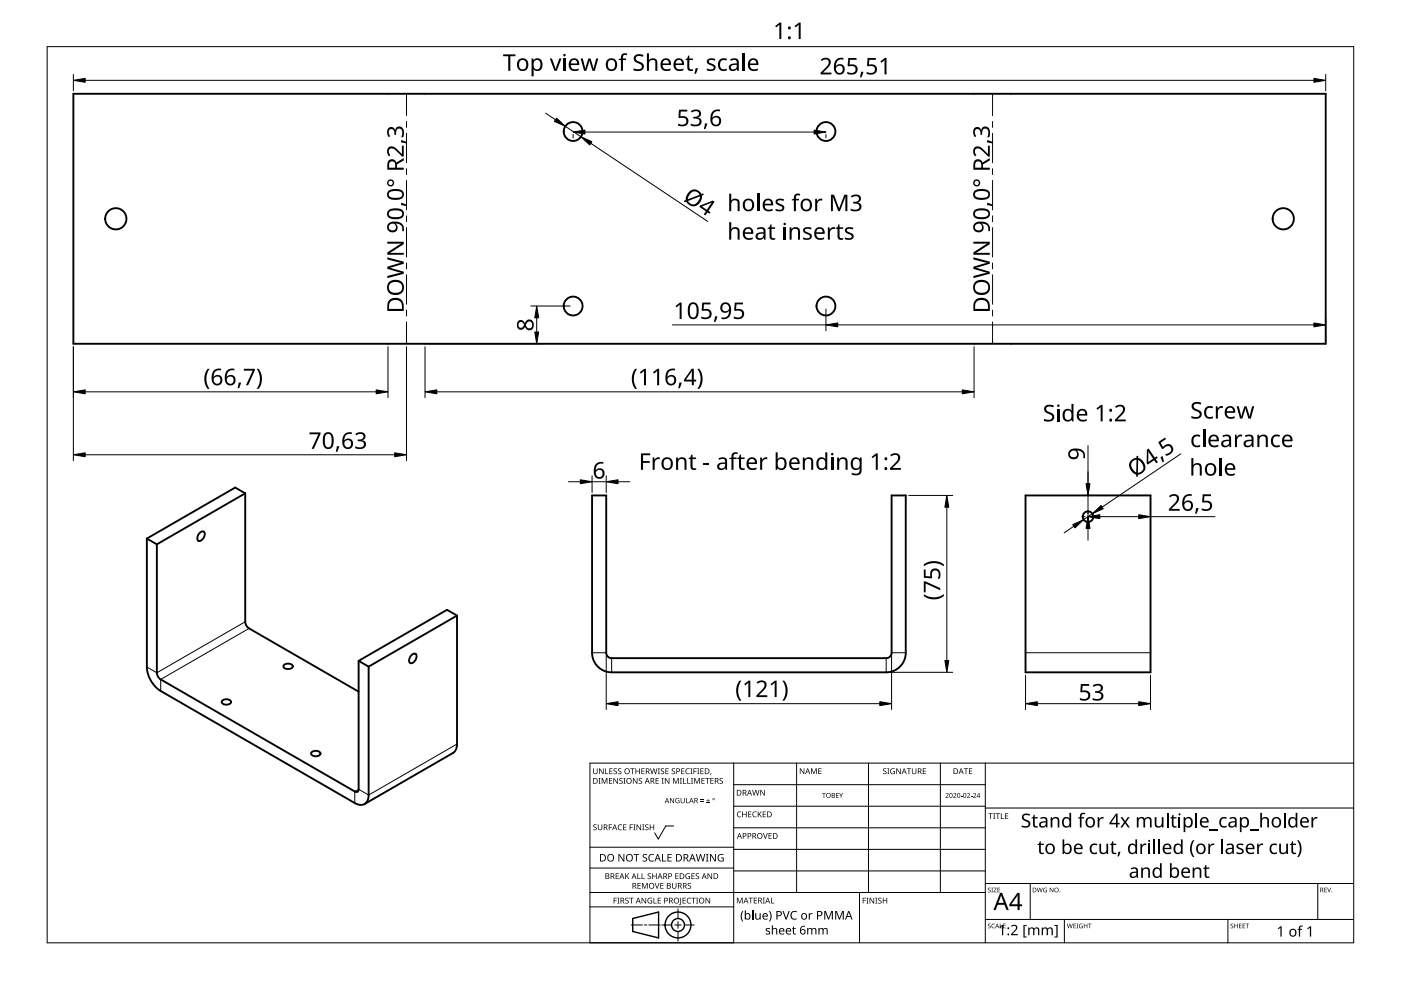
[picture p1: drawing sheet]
<svg xmlns="http://www.w3.org/2000/svg" width="297mm" height="210mm" viewBox="0 0 297 210" stroke-linecap="round" stroke-linejoin="round" font-family="sans-serif">
<g fill="none" stroke="#000" stroke-width=".4">
<path d="M15.6 19.9h265.5v53h-265.5zM31.1 114.2v27.2a6.5 6.5 0 0 0 3 5.1l41.1 23.8a1.79 1.79 0 0 0 2.1 .2 1.79 1.79 0 0 0 .9-1.9v-27.3M31.1 114.2l2.2 1.2M33.3 115.4v27.2l.4 1.1 .4 .4 41.1 23.7 .4 .1 .3-.1 .1-.5v-27.2M42.3 113l.6-.3h.3a1.3 1.3 0 0 1-1.1 2 1.13 1.13 0 0 1 .2-1.7zM52 104.6v27.2l.2 .8 .6 .6 23.2 13.4M52 104.6l-2.1-1.2-18.8 10.8M52 104.6l-18.7 10.8M125.5 105h3v33.4l.4 .8 .8 .3h58.2l.5-.1 .5-.4 .1-.6v-33.4h3v33.5l-.1 .9-.4 1-.6 .9-.9 .7-1 .4-1 .1h-58.3l-1.1-.1-.9-.4-.9-.6-.6-.8-.5-.9-.2-1.1zM217.4 105h26.5v37.5h-26.5zM87.2 138.9l.6-.3h.3a1.3 1.3 0 0 1-1.1 2 1.13 1.13 0 0 1 .2-1.7zM96.9 130.5v27.3a2.15 2.15 0 0 1-.9 1.9l-18.7 10.8"/>
<path d="M96.9 130.5l-18.7 10.8M96.9 130.5l-2.1-1.2-18.8 10.8M47.1 148.6a1.25 1.25 0 0 1 1.9 .2 1.15 1.15 0 0 1-2 0zM60.2 141.1a1.25 1.25 0 0 1 1.9 .2 1.15 1.15 0 0 1-2 0zM66 159.5a1.25 1.25 0 0 1 2 .3 1.15 1.15 0 0 1-2 0zM76 140.1l2.2 1.2"/>
<circle cx="121.5" cy="27.9" r="2"/>
<circle cx="175.1" cy="27.9" r="2"/>
<circle cx="24.6" cy="46.4" r="2.25"/>
<circle cx="272.1" cy="46.4" r="2.25"/>
<circle cx="121.5" cy="64.9" r="2"/>
<circle cx="175.1" cy="64.9" r="2"/>
<circle cx="230.7" cy="109.5" r="1.13"/>
</g>
<path d="M52 131.8l-18.7 10.8-2.2-1.2M52.8 133.2l-18.7 10.9v2.4M125.5 138.4h3M129.7 139.5v3M187.9 139.5v3M189 138.4h3M217.4 138.4h26.5M96.9 157.8l-18.7 10.8-2.2-1.3-.8 .5v2.5" fill="none" stroke="#000" stroke-width=".21"/>
<g fill="none" stroke="#000" stroke-width=".21">
<path d="M86.2 19.9v4.6M210.4 19.9v4.6M86.2 25.8v1.2M86.2 28.3v6.2M86.2 35.8v1.2M86.2 38.3v6.2M210.4 25.8v1.2M210.4 28.3v6.2M210.4 35.8v1.2M210.4 38.3v6.2M86.2 45.8v1.2M86.2 48.3v6.2"/>
<path d="M86.2 55.8v1.2M86.2 58.3v6.2M210.4 45.8v1.2M210.4 48.3v6.2M210.4 55.8v1.2M210.4 58.3v6.2M86.2 65.8v1.2M86.2 68.3v4.6M210.4 65.8v1.2M210.4 68.3v4.6"/>
</g>
<path d="M10 9.9h277v190h-277z" fill="none" stroke="#000" stroke-width=".21"/>
<g fill="none" stroke="#000" stroke-width=".21">
<path d="M125.1 179.6h30.5M142.8 175.1h-1.6l-1.6 2.8-.8-1.3M155.6 161.8v38.1h-30.5v-38.1h161.9M155.6 166.4h53.3M155.6 170.9h53.3M155.6 175.5h53.3M168.9 161.8v27.4M184.1 161.8v27.4M199.4 161.8v27.4M208.9 161.8v38.1M208.9 171.3h78.1M125.1 192.3h30.5"/>
<path d="M125.1 189.2h83.8M125.1 184h30.5M133.8 196.1h2.4M136.6 196.1h.6M137.6 196.1h2.4M140.3 196.1h2.1M143.1 196.1h1.3M143.7 192.7v2M143.7 195.4v1.4M143.7 197.5v2M145.1 196.1h2.1M155.6 180.1h53.3"/>
<path d="M155.6 184.7h53.3M182.2 189.2v10.7M208.9 194.9h78.1M208.9 187.3h78.1M218.4 187.3v7.6M225.7 194.9v5M260.3 194.9v5M279.4 187.3v7.6"/>
</g>
<g fill="#000">
<path d="M125.8 174.9l.5-.1h.2l-.1 .2a.25 .25 0 0 0-.3-.1 .25 .25 0 0 0 0 .4 .4 .4 0 0 1 .4 .3 .4 .4 0 0 1-.2 .5 .4 .4 0 0 1-.5-.3v.1a.27 .27 0 0 0 .5 0 .27 .27 0 0 0-.1-.4l-.4-.2zM125.8 162.9h.1v.8a.32 .32 0 0 0 .3 .3 .32 .32 0 0 0 .3-.3v-.8h.2v.8a.47 .47 0 0 1-.5 .4 .47 .47 0 0 1-.4-.4zM126.9 165h.4l-.1 .1v1l.1 .1h-.4l.1-.1v-1zM126.8 174.8h.1v.8a.32 .32 0 0 0 .3 .3 .32 .32 0 0 0 .3-.3v-.8h.2v.8a.47 .47 0 0 1-.5 .4 .47 .47 0 0 1-.4-.4zM127 162.9h.2l.6 1v-1h.2v1.2h-.2l-.7-1 .1 1h-.2zM127.6 165h.2l.4 1 .4-1h.2v1.2h-.2v-1.1l-.4 1.1h-.1l-.4-1.1v1.1h-.1zM128.3 162.9h.2v1.1h.5v.1h-.7zM129.1 174.8h.7v.1h-.6v.5h.5v.1h-.5v.5h-.1zM129.1 165h.7v.1h-.5v.4h.5v.1h-.5v.4h.5v.2h-.7zM129.2 162.9h.7v.1h-.5v.4h.4v.2h-.4v.4h.5v.1h-.7zM130.1 163l.5-.1 .2 .1v.1a.25 .25 0 0 0-.4-.1 .25 .25 0 0 0 0 .4 .4 .4 0 0 1 .4 .3 .4 .4 0 0 1-.2 .5 .4 .4 0 0 1-.5-.3v.1a.27 .27 0 0 0 .5 0 .27 .27 0 0 0-.1-.4l-.4-.2zM130.1 165h.1l.7 1v-1h.1v1.2h-.2l-.6-1v1h-.1z"/>
<path d="M131.1 175l.5-.2 .3 .1-.1 .1a.49 .49 0 0 0-.7 .4 .49 .49 0 0 0 .8 .4 .57 .57 0 0 1-.8 0 .57 .57 0 0 1 0-.8zM131.1 163l.4-.1 .2 .1v.1a.25 .25 0 0 0-.4-.1 .25 .25 0 0 0 0 .4 .4 .4 0 0 1 .5 .3 .4 .4 0 0 1-.3 .5 .4 .4 0 0 1-.5-.3l.1 .1a.27 .27 0 0 0 .4 0 .27 .27 0 0 0-.1-.4l-.3-.2zM131.3 165.1l.5-.2 .2 .1v.1a.25 .25 0 0 0-.4-.1 .25 .25 0 0 0 0 .4 .4 .4 0 0 1 .4 .3 .4 .4 0 0 1-.2 .5 .4 .4 0 0 1-.5-.2h.1a.27 .27 0 0 0 .4 .1 .27 .27 0 0 0-.1-.4l-.4-.3zM132.2 165h.4l-.1 .1v1l.1 .1h-.4l.1-.1v-1zM132.1 174.8h.7v.1h-.5v.4h.5v.1h-.5v.5h.5v.1h-.7zM133.5 174.8h.7v.1h-.5v.5h.5v.1h-.5v.5h-.2zM133.6 162.9h.9v.1h-.3v1.1h-.2v-1.1h-.4zM134.3 174.8h.4l-.1 .1v1l.1 .1h-.4l.1-.1v-1zM134.2 165h.2l.6 1v-1h.2v1.2h-.2l-.7-1v1h-.1zM134.7 162.9h.2v.5h.6v-.5h.2v1.2h-.2v-.5h-.6v.5h-.2zM135 174.8h.1l.7 1v-1h.1v1.2h-.2l-.6-1v1h-.1zM135.5 165.1l.4-.2 .2 .1v.1a.25 .25 0 0 0-.4-.1 .25 .25 0 0 0 0 .4 .4 .4 0 0 1 .5 .3 .4 .4 0 0 1-.3 .5 .4 .4 0 0 1-.5-.2h.1a.27 .27 0 0 0 .4 .1 .27 .27 0 0 0-.1-.4l-.3-.3z"/>
<path d="M136.2 174.8h.4l-.1 .1v1l.1 .1h-.4l.1-.1v-1zM136 162.9h.7v.1h-.6v.4h.5v.2h-.5v.4h.6v.1h-.7zM136.8 174.9l.4-.1h.3l-.1 .2a.25 .25 0 0 0-.3-.1 .25 .25 0 0 0 0 .4 .4 .4 0 0 1 .4 .3 .4 .4 0 0 1-.3 .5 .4 .4 0 0 1-.4-.3v.1a.27 .27 0 0 0 .5 0 .27 .27 0 0 0-.1-.4l-.4-.2zM137.8 174.8h.1v.5h.6v-.5h.2v1.2h-.2v-.6h-.6v.6h-.1zM137.8 162.9h.2l.3 1 .2-1h.2l.3 1 .2-1h.2l-.3 1.2h-.2l-.3-1-.3 1h-.1zM139 165h.7v.1h-.5v.4h.4v.1h-.4v.4h.5v.2h-.7zM139.5 162.9h.4l-.1 .1v1l.1 .1h-.4l.1-.1v-1zM140.3 165h.4l-.1 .1v1l.1 .1h-.4l.1-.1v-1zM140.1 163l.5-.1 .2 .1v.1a.25 .25 0 0 0-.4-.1 .25 .25 0 0 0 0 .4 .4 .4 0 0 1 .4 .3 .4 .4 0 0 1-.2 .5 .4 .4 0 0 1-.5-.3l.1 .1a.27 .27 0 0 0 .4 0 .27 .27 0 0 0-.1-.4l-.4-.2zM141.1 162.9h.7v.1h-.6v.4h.5v.2h-.5v.4h.6v.1h-.7zM141 165h.1l.7 1v-1h.1v1.2h-.2l-.6-1v1h-.1zM142.1 169.2h.1l.6 .9v-.9h.1v1.1h-.1l-.6-.9v.9h-.1z"/>
<path d="M142.5 163l.4-.1 .2 .1v.1a.25 .25 0 0 0-.4-.1 .25 .25 0 0 0 0 .4 .4 .4 0 0 1 .4 .3 .4 .4 0 0 1-.2 .5 .4 .4 0 0 1-.5-.3l.1 .1a.27 .27 0 0 0 .4 0 .27 .27 0 0 0-.1-.4l-.4-.2zM142.7 165h.2l.4 1 .4-1h.2v1.2h-.1v-1.1l-.4 1.1h-.2l-.4-1.1v1.1h-.1zM143.3 169.3l.5-.1 .3 .1-.1 .1a.45 .45 0 0 0-.7 .3 .45 .45 0 0 0 .6 .5v-.4h-.2v-.1h.4v.6a.6 .6 0 0 1-.8-.2 .6 .6 0 0 1 0-.8zM144.1 165h.5l-.2 .1v1l.2 .1h-.5l.2-.1v-1zM144.8 165h.2v1h.5v.2h-.7zM144.4 162.9h.7v.1h-.5v.4h.5v.2h-.5v.4h.5v.1h-.7zM144.3 169.2h.2v.7a.28 .28 0 0 0 .2 .3 .28 .28 0 0 0 .3-.3v-.7h.2v.7a.42 .42 0 0 1-.5 .4 .42 .42 0 0 1-.4-.4zM145.4 169.2h.2v1h.5v.1h-.7zM145.7 165h.2v1h.5v.2h-.7zM145.5 163.1l.4-.2 .3 .1v.1a.49 .49 0 0 0-.7 .4 .49 .49 0 0 0 .7 .5 .57 .57 0 0 1-.8-.1 .57 .57 0 0 1 0-.8zM146.4 162.9h.4l-.1 .1v1l.1 .1h-.4l.1-.1v-1zM146.5 165h.4l-.1 .1v1l.1 .1h-.4l.1-.1v-1z"/>
<path d="M147 162.9h.7v.1h-.5v.5h.5v.1h-.5v.5h-.2zM147.2 165h.2l.4 1 .4-1h.2v1.2h-.2l.1-1.1-.5 1.1h-.1l-.4-1.1v1.1h-.1zM147.8 162.9h.5l-.2 .1v1l.2 .1h-.5l.2-.1v-1zM148.5 169.9h.7v.1h-.7zM148.5 169.5h.7v.2h-.7zM148.5 162.9h.7v.1h-.6v.4h.5v.2h-.5v.4h.6v.1h-.7zM148.7 165h.7v.1h-.5v.4h.5v.1h-.5v.4h.5v.2h-.7zM149.8 170.2h.7v.1h-.7zM149.5 165h.9v.1h-.3v1.1h-.2v-1.1h-.4zM150.1 169.4l.1 .3h.3l-.3 .1v.3l-.1-.3h-.3l.3-.1zM150.7 163.9h.1l-.2 .4zM150.6 165h.7v.1h-.5v.4h.5v.1h-.5v.4h.5v.2h-.7z"/>
<path d="M152.6 165.1l.4-.2 .3 .1-.1 .1a.25 .25 0 0 0-.4-.1 .25 .25 0 0 0 0 .4 .4 .4 0 0 1 .5 .3 .4 .4 0 0 1-.3 .5 .4 .4 0 0 1-.5-.2h.1a.27 .27 0 0 0 .5 .1 .27 .27 0 0 0-.1-.4l-.4-.3zM156.4 172.2l.4-.2 .4 .1-.1 .1a.49 .49 0 0 0-.7 .5 .49 .49 0 0 0 .7 .4 .57 .57 0 0 1-.8 0 .57 .57 0 0 1 0-.8zM157.4 172.1h.1v.5h.7v-.5h.1v1.2h-.1v-.6h-.7v.6h-.1zM158.6 172.1h.7v.1h-.5v.4h.5v.1h-.5v.4h.5v.2h-.7zM159.7 172.2l.4-.2 .3 .1v.1a.49 .49 0 0 0-.7 .5 .49 .49 0 0 0 .7 .4 .57 .57 0 0 1-.8 0 .57 .57 0 0 1 0-.8zM159.5 167.5h.1l.3 1 .3-1h.1l.3 1 .3-1h.1l-.3 1.2h-.2l-.3-1.1-.3 1.1h-.1zM160.7 172.1h.1v.6l.5-.6h.2l-.5 .5 .5 .7h-.1l-.5-.6-.1 .6h-.1zM161.8 176.6h.1l.4 1.1 .3-1.1h.2l-.5 1.2h-.1zM161.2 167.5h.2l.6 1v-1h.2v1.2h-.2l-.7-1v1h-.1zM161.7 172.1h.7v.1h-.5v.4h.5v.1h-.5v.4h.5v.2h-.7zM162.9 176.6h.7v.2h-.5v.3h.5v.2h-.5v.4h.5v.1h-.7zM169.6 162.9h.2l.6 1v-1h.1v1.2h-.1l-.7-1v1h-.1z"/>
<path d="M172 162.9h.2l.4 1 .3-1h.3v1.2h-.2v-1l-.4 1h-.1l-.4-1.1v1.1h-.1zM173.5 162.9h.7v.1h-.5v.4h.4v.1h-.4v.5h.5v.1h-.7zM174.3 168.1h.8v.2h-.3v.9h-.2v-.9h-.3zM177.3 168.1h.5v.2h-.4v.3h.4v.1h-.4v.4h.4v.1h-.5zM177.9 168.1h.2l.2 .5 .3-.5h.1l-.3 .7v.4h-.1v-.4zM187.3 163l.4-.1 .2 .1v.1a.25 .25 0 0 0-.4-.1 .25 .25 0 0 0 0 .4 .4 .4 0 0 1 .5 .3 .4 .4 0 0 1-.3 .5 .4 .4 0 0 1-.5-.3l.1 .1a.27 .27 0 0 0 .4 0 .27 .27 0 0 0-.1-.4l-.3-.2zM188.1 162.9h.5l-.2 .1v1l.2 .1h-.5l.2-.1v-1zM188.9 163.1l.5-.2 .3 .1v.1a.5 .5 0 0 0-.8 .4 .5 .5 0 0 0 .7 .5v-.4h-.3v-.1h.4v.6a.66 .66 0 0 1-.8-.1 .66 .66 0 0 1 0-.9zM190 162.9h.2l.7 1-.1-1h.2v1.2h-.2l-.6-1v1h-.2zM192.3 162.9h.9v.1h-.4v1.1h-.2v-1.1h-.3zM193.3 162.9h.2v.8a.32 .32 0 0 0 .3 .3 .32 .32 0 0 0 .3-.3v-.8h.2v.8a.47 .47 0 0 1-.5 .4 .47 .47 0 0 1-.5-.4zM195.7 162.9h.6v.1h-.5v.4h.5v.2h-.5v.4h.5v.1h-.6z"/>
<path d="M200.5 168.3a.37 .37 0 0 1 .6 0 .37 .37 0 0 1-.3 .5l-.2 .3h.5v.1h-.6l.2-.4a.27 .27 0 0 0 .3-.4 .27 .27 0 0 0-.4-.1zM202.1 168.3a.37 .37 0 0 1 .6 0 .37 .37 0 0 1-.2 .5l-.2 .3h.5v.1h-.7l.3-.4a.27 .27 0 0 0 .2-.4 .27 .27 0 0 0-.4-.1zM203.7 168.7h.4v.1h-.4zM204.3 162.9h1v.1h-.4v1.1h-.2v-1.1h-.4zM205 168.3a.37 .37 0 0 1 .6 0 .37 .37 0 0 1-.2 .5l-.2 .3h.5v.1h-.7l.3-.4a.27 .27 0 0 0 .3-.4 .27 .27 0 0 0-.5-.1zM205.8 168.7h.4v.1h-.4zM205.4 162.9h.7v.1h-.5v.4h.5v.1h-.5v.5h.5v.1h-.7zM206.3 168.3a.37 .37 0 0 1 .6 0 .37 .37 0 0 1-.2 .5l-.3 .3h.6v.1h-.7l.3-.4a.27 .27 0 0 0 .2-.4 .27 .27 0 0 0-.4-.1zM209.6 172.4h.9v.2h-.4v1h-.1v-1h-.4zM210.6 172.4h.4l-.1 .1v1l.1 .1h-.4l.1-.1v-1zM211.1 172.4h.9v.2h-.4v1h-.1v-1h-.4zM212.2 172.4h.2v1.1h.5v.1h-.7z"/>
<path d="M213.1 172.4h.7v.2h-.6v.3h.5v.2h-.5v.4h.6v.1h-.7zM216.8 172.8a1.38 1.38 0 0 1 1.6-.2l-.1 .4-.4-.2a.55 .55 0 0 0-.9 .3 .55 .55 0 0 0 .7 .7 .88 .88 0 0 1 .7 1.1 .88 .88 0 0 1-1.2 .6l-.6-.2v-.3l.2 .1a.82 .82 0 0 0 1.3-.4l-.1-.3-.5-.3a.88 .88 0 0 1-.7-1.3zM219.2 172.8h.2v.5h.6v.2h-.6v1.3l.2 .4 .4-.1v.3a.67 .67 0 0 1-1-.6v-1.3h-.3v-.1l.3-.2zM222.8 173.3h.2l.1 .3a.83 .83 0 0 1 .9-.3 .83 .83 0 0 1 .6 .7v1.4h-.4v-1.4a.59 .59 0 0 0-.7-.5 .59 .59 0 0 0-.4 .8v1.1h-.3zM229.1 172.5l.8-.2 .2 .1-.1 .3a.46 .46 0 0 0-.6 0 .46 .46 0 0 0-.1 .6h.6v.2h-.6v1.9h-.3v-1.9h-.4v-.1l.4-.2zM233.1 178.9h.4v1.4a.59 .59 0 0 0 .7 .5 .59 .59 0 0 0 .4-.8v-1.1h.3v2.2h-.2l-.1-.3a.84 .84 0 0 1-.9 .3 .84 .84 0 0 1-.6-.8zM232.7 173.3h.3l.1 .4 .4-.4 .5-.1v.4h-.5l-.3 .3-.1 1.5h-.4zM237.6 173.3h.4l.5 .8 .6-.8h.4l-.7 1 .8 1.1h-.5l-.6-.8-.6 .8h-.4l.8-1.1zM241.8 178.9h.3v.4l.4-.4h.6l-.1 .3h-.5l-.3 .3-.1 1.6h-.3zM241 173.3h.3l.1 .3a.83 .83 0 0 1 1.3 0 .78 .78 0 0 1 .9-.4 .78 .78 0 0 1 .6 .8v1.4h-.4v-1.4a.54 .54 0 0 0-.6-.5 .54 .54 0 0 0-.4 .7v1.2h-.4v-1.4a.55 .55 0 0 0-.7-.5 .55 .55 0 0 0-.3 .8v1.1h-.4zM244.8 173.3h.4v1.4a.59 .59 0 0 0 .7 .5 .59 .59 0 0 0 .4-.8v-1.1h.4v2.1h-.3l-.1-.2a.84 .84 0 0 1-.9 .2 .84 .84 0 0 1-.6-.7zM248.6 172.8h.2v.5h.6v.2h-.6v1.3l.2 .4 .5-.1v.3a.67 .67 0 0 1-1-.6v-1.3h-.4v-.1l.4-.2z"/>
<path d="M252.9 178.2h.4a3 3 0 0 0-.1 3.5 .82 .82 0 0 1-.7-.8l-.2-.7a2.87 2.87 0 0 1 .6-2zM256.2 178.9h.3v.4l.4-.4h.6l-.1 .3h-.5l-.3 .3-.1 1.6h-.3zM256.5 175.8h1.8v.3h-1.8zM258.8 173.5l.5-.3 .8 .1-.1 .3h-.1a.79 .79 0 0 0-1 .9 .79 .79 0 0 0 1.2 .5v.4a1.14 1.14 0 0 1-1.5-.4 1.14 1.14 0 0 1 .2-1.5zM265 175.8h1.9v.3h-1.9zM266.5 178.9h.3l.1 .4 .4-.4h.5v.3h-.5l-.3 .3-.1 1.6h-.4zM267.2 172.3h.4l-.1 1.3a.84 .84 0 0 1 1-.3 .84 .84 0 0 1 .5 .7v1.4h-.3v-1.4a.59 .59 0 0 0-.7-.5 .59 .59 0 0 0-.4 .8v1.1h-.4zM271.2 178.9h.4v1.4a.59 .59 0 0 0 .7 .5 .59 .59 0 0 0 .4-.8v-1.1h.4v2.2h-.3l-.1-.3a.84 .84 0 0 1-.9 .3 .84 .84 0 0 1-.6-.8zM275 178.2a.83 .83 0 0 1 .8 .8l.1 .4a2.83 2.83 0 0 1-.5 2.3h-.4a3 3 0 0 0 0-3.5zM278.1 173.3h.3v.4l.4-.4 .5-.1v.4h-.5l-.3 .3-.1 1.5h-.3zM130.1 190.3h.7v.2h-.5v.4h.4v.1h-.4v.6h-.2zM130.5 185.2h.7v.1h-.5v.4h.5v.1h-.5v.4h.5v.2h-.7z"/>
<path d="M130.9 190.3h.4l-.1 .2v.9l.1 .2h-.4l.1-.2v-.9zM131.1 181.1h.3l.8 1.3v-1.3h.2v1.6h-.3l-.8-1.4v1.4h-.2zM132.6 190.5l.4-.2 .3 .1-.1 .1a.25 .25 0 0 0-.4-.1 .25 .25 0 0 0 0 .4 .4 .4 0 0 1 .5 .3 .4 .4 0 0 1-.3 .5 .4 .4 0 0 1-.5-.2h.1a.27 .27 0 0 0 .5 .1 .27 .27 0 0 0-.1-.5l-.4-.2zM132.6 185.2h.1v.6l.6-.6h.1l-.5 .5 .5 .7h-.1l-.5-.6-.1 .6h-.1zM133.4 190.3h.9v.2h-.4v1.1h-.1v-1.1h-.4zM134.3 181.1h1.2v.2h-.5v1.4h-.2v-1.4h-.5zM135.1 185.2h.2v1h.5v.2h-.7zM135.2 187.2h.6v.1h-.5v.4h.5v.2h-.5v.4h.5v.1h-.6zM136 185.2h.2v1h.5v.2h-.7zM136.1 187.2h.2l.4 1 .4-1h.2v1.2h-.1v-1l-.4 1h-.2l-.4-1 .1 1h-.2zM136 190.3h.2l.7 1.1-.1-1.1h.2v1.3h-.2l-.6-1v1h-.2zM136.3 181.2l.3-.1h.6l-.2 .2a.33 .33 0 0 0-.5 .1 .33 .33 0 0 0 .4 .4 .49 .49 0 0 1 .3 .7 .49 .49 0 0 1-.8 .2l-.2-.1v-.2l.3 .1a.35 .35 0 0 0 .5-.2 .35 .35 0 0 0-.4-.4l-.3-.3z"/>
<path d="M137.4 190.5l.6-.2 .3 .1-.1 .1a.5 .5 0 0 0-.8 .4 .5 .5 0 0 0 .7 .5v-.3h-.3v-.2h.5v.6a.66 .66 0 0 1-.9-.1 .66 .66 0 0 1 0-.9zM137.4 185.3l.4-.2 .2 .1v.1a.25 .25 0 0 0-.4-.1 .25 .25 0 0 0 0 .4 .4 .4 0 0 1 .4 .3 .4 .4 0 0 1-.2 .5 .4 .4 0 0 1-.5-.2h.1a.27 .27 0 0 0 .4 .1 .27 .27 0 0 0-.1-.4l-.4-.3zM137.7 181.3l.5-.2h.5l-.1 .2a.63 .63 0 0 0-.9 .6 .63 .63 0 0 0 .9 .5v.2a.83 .83 0 0 1-1-.3 .83 .83 0 0 1 .1-1zM138.6 190.3h.1v1.1h.5v.2h-.6zM138.8 187.2h.2l.3 1.1 .4-1.1h.1l-.4 1.2h-.2zM138.3 185.2h.2v.5h.6v-.5h.1v1.2h-.1v-.6h-.6v.6h-.2zM139.5 190.3h.6v.2h-.5v.4h.5v.1h-.5v.4h.5v.2h-.6zM140.4 181.1h.2v1.4h.6v.2h-.8zM140 187.2h.7v.1h-.5v.4h.4v.2h-.4v.4h.5v.1h-.7zM141.5 181.1h.9v.2h-.7v.4h.7v.2h-.7v.6h.7v.2h-.9zM142.5 187.2h.1v.8a.32 .32 0 0 0 .4 .3 .32 .32 0 0 0 .3-.3v-.8h.1v.8a.47 .47 0 0 1-.5 .4 .47 .47 0 0 1-.4-.4zM143.2 185.2h.7v.1h-.6v.4h.5v.1h-.5v.4h.6v.2h-.7z"/>
<path d="M144.2 190.3h.2v1.3l-.1 .2-.3 .1v-.2l.2-.1zM144.7 190.3h.7v.2h-.5v.4h.5v.1h-.5v.4h.5v.2h-.7zM145.5 185.3l.4-.2 .4 .1-.1 .1a.5 .5 0 0 0-.7 .4 .5 .5 0 0 0 .7 .5v-.3h-.3v-.2h.4v.6a.66 .66 0 0 1-.9-.1 .66 .66 0 0 1 .1-.9zM145.8 190.5l.4-.2 .3 .1v.1a.49 .49 0 0 0-.7 .5 .49 .49 0 0 0 .7 .4 .57 .57 0 0 1-.8 0 .57 .57 0 0 1 0-.8zM145.9 187.3l.4-.1 .2 .1v.1a.25 .25 0 0 0-.4-.1 .25 .25 0 0 0 0 .4 .4 .4 0 0 1 .4 .3 .4 .4 0 0 1-.2 .5 .4 .4 0 0 1-.5-.3l.1 .1a.27 .27 0 0 0 .4 0 .27 .27 0 0 0-.1-.4l-.4-.2zM146.6 190.3h.9v.2h-.4v1.1h-.1v-1.1h-.4zM146.6 185.2h.7v.1h-.5v.4h.5v.1h-.5v.4h.5v.2h-.7zM147.6 190.3h.4l-.1 .2v.9l.1 .2h-.4l.1-.2v-.9zM147.5 185.3l.5-.2 .2 .1v.1a.25 .25 0 0 0-.4-.1 .25 .25 0 0 0 0 .4 .4 .4 0 0 1 .4 .3 .4 .4 0 0 1-.2 .5 .4 .4 0 0 1-.5-.2h.1a.27 .27 0 0 0 .4 .1 .27 .27 0 0 0-.1-.4l-.4-.3zM147.5 181.1h.2l.4 1.3 .3-1.3h.2l.4 1.3 .3-1.3h.2l-.4 1.6h-.2l-.4-1.4-.3 1.4h-.2zM149.7 181.1h.5l-.2 .1v1.3l.2 .2h-.5l.1-.2v-1.3zM149.6 190.3h.2l.6 1.1v-1.1h.2v1.3h-.2l-.7-1v1h-.1z"/>
<path d="M150 185.2h.2l.6 1v-1h.2v1.2h-.2l-.7-1 .1 1h-.2zM150.5 181.1h.3l.8 1.3v-1.3h.2v1.6h-.3l-.8-1.4v1.4h-.2zM152.3 181.3l.8-.2h.3l-.1 .2a.65 .65 0 0 0-1 .5 .65 .65 0 0 0 .9 .7v-.5h-.3v-.2h.5v.8a.86 .86 0 0 1-1.1-.2 .86 .86 0 0 1 0-1.1zM156.2 190.3h.3l.3 1 .4-1h.3v1.2h-.2v-1l-.4 1h-.1l-.4-1v1h-.2zM157.4 193.2h.2a1.91 1.91 0 0 0 0 2.2 .99 .99 0 0 1-.6-1.1zM158.7 190.3h.9v.2h-.3v1h-.2v-1h-.4zM159.5 193h.2v2h-.2zM160.1 193.6h.2v.9a.37 .37 0 0 0 .5 .3 .37 .37 0 0 0 .3-.5v-.7h.2v1.4h-.2v-.2a.53 .53 0 0 1-.6 .2 .53 .53 0 0 1-.4-.5zM159.8 190.3h.7v.2h-.5v.3h.5v.2h-.5v.4h.5v.1h-.7zM161.7 190.3h.5l-.2 .2v.9l.2 .1h-.5l.2-.1v-.9zM162.4 196.9l.3-.2 .6 .1-.1 .2-.2-.1a.26 .26 0 0 0-.3 0 .26 .26 0 0 0-.1 .3 .26 .26 0 0 0 .3 .1 .44 .44 0 0 1 .4 .6 .44 .44 0 0 1-.7 .3l-.3-.1v-.2l.4 .1a.26 .26 0 0 0 .4-.2 .26 .26 0 0 0-.3-.3l-.4-.2zM163.5 190.3h.1v1.1h.6v.1h-.7z"/>
<path d="M163 193.2a1.01 1.01 0 0 1 .6 1.1v.1a.92 .92 0 0 1-.6 1 1.91 1.91 0 0 0 0-2.2zM163.6 196.2h.3v.8a.52 .52 0 0 1 .5-.2 .52 .52 0 0 1 .4 .4v.9h-.2v-.8a.37 .37 0 0 0-.5-.4 .37 .37 0 0 0-.2 .5v.7h-.3zM165.9 193.2h.2l.6 1.5 .5-1.5h.2l-.6 1.8h-.2zM167.8 193.4l.7-.3 .5 .1-.1 .2a.73 .73 0 0 0-1.1 .7 .73 .73 0 0 0 1.1 .6v.2a.95 .95 0 0 1-1.2-.3 .95 .95 0 0 1 .1-1.2zM168.2 196.5h.1v.3h.4v.1h-.4v.8l.2 .3 .2-.1a.33 .33 0 0 1-.4 .2 .33 .33 0 0 1-.2-.4v-.8l-.2-.1zM171.5 193.6h.2v.3l.2-.3h.4l-.1 .2-.4 .2-.1 1h-.2zM171.1 196.8h.2l.1 .2a.52 .52 0 0 1 .8 0 .49 .49 0 0 1 .6-.2 .49 .49 0 0 1 .3 .4v.9h-.2v-.8a.33 .33 0 0 0-.4-.4 .33 .33 0 0 0-.3 .5v.7h-.2v-.8a.34 .34 0 0 0-.4-.4 .34 .34 0 0 0-.2 .5v.7h-.3zM173.5 196.8h.2v.2a.52 .52 0 0 1 .9 0 .49 .49 0 0 1 .5-.2 .49 .49 0 0 1 .4 .4v.9h-.2v-.8a.34 .34 0 0 0-.4-.4 .34 .34 0 0 0-.3 .5v.7h-.2v-.8a.34 .34 0 0 0-.4-.4 .34 .34 0 0 0-.3 .5v.7h-.2zM174.8 193.2h.3l.6 1.4 .5-1.4h.4v1.8h-.2v-1.6l-.6 1.6h-.2l-.6-1.6v1.6h-.2zM177.1 193.2h.3l.6 1.4 .6-1.4h.3v1.8h-.2v-1.6l-.6 1.6h-.2l-.6-1.6v1.6h-.2zM182.9 190.3h.7v.2h-.5v.4h.5v.1h-.5v.6h-.2zM183.7 190.3h.4l-.1 .2v.9l.1 .2h-.4l.1-.2v-.9z"/>
<path d="M184.4 190.3h.1l.7 1v-1h.1v1.3h-.1l-.7-1v1h-.1zM185.6 190.3h.4l-.1 .2v.9l.1 .2h-.4l.1-.2v-.9zM186.2 190.5l.5-.2 .2 .1v.1a.25 .25 0 0 0-.4-.1 .25 .25 0 0 0 0 .4 .4 .4 0 0 1 .4 .3 .4 .4 0 0 1-.2 .5 .4 .4 0 0 1-.5-.2 .27 .27 0 0 0 .5 .1 .27 .27 0 0 0-.1-.5l-.4-.2zM187.2 190.3h.1v.6h.6v-.6h.2v1.3h-.2v-.6h-.6v.6h-.1zM209.5 188.3l.3-.1 .2 .2a.24 .24 0 0 0-.3-.1 .24 .24 0 0 0-.1 .3 .24 .24 0 0 0 .3 .1 .31 .31 0 0 1 0 .5 .31 .31 0 0 1-.5-.2 .23 .23 0 0 0 .4 .2 .23 .23 0 0 0 0-.4l-.3-.2zM209.5 195.9l.3-.1 .2 .2a.24 .24 0 0 0-.3-.1 .24 .24 0 0 0-.1 .3 .24 .24 0 0 0 .3 .1 .31 .31 0 0 1 0 .5 .31 .31 0 0 1-.5-.1 .23 .23 0 0 0 .4 .1 .23 .23 0 0 0 0-.4l-.3-.2zM210.2 188.2h.3l-.1 .1 .1 .9h-.3l.1-.1zM210.3 196l.4-.2 .2 .1v.1a.39 .39 0 0 0-.6 .3 .39 .39 0 0 0 .6 .4 .46 .46 0 0 1-.7-.1 .46 .46 0 0 1 .1-.6zM210.7 188.2h.6l-.5 .9h.5v.1h-.7l.5-.9h-.4zM212 195.8h.1v.9l.4 .1h-.5zM211.5 188.2h.5l-.4 .1v.3h.4l-.4 .1v.4l.4 .1h-.5zM211.9 196.6l.6-.5h.2v2.2h-.3l.1-1.9-.5 .3z"/>
<path d="M212.7 195.8h.5l-.4 .1v.3h.4l-.4 .2v.3l.4 .1h-.5zM214.4 196.3a.76 .76 0 0 1 1.2 0 .76 .76 0 0 1-.4 1.2l-.5 .5h1.1v.3h-1.5v-.2l.8-.8a.52 .52 0 0 0 .3-.9 .52 .52 0 0 0-.9 .1zM217 196.1h.7v.2h-.5v2.3h.5v.2h-.7zM218 196.6h.2l.1 .3a.62 .62 0 0 1 1 0 .59 .59 0 0 1 .6-.3 .59 .59 0 0 1 .5 .6v1.1h-.3v-1.1a.4 .4 0 0 0-.5-.4 .4 .4 0 0 0-.3 .6v.9h-.3v-1.1a.41 .41 0 0 0-.5-.4 .41 .41 0 0 0-.2 .6v.9h-.3zM219.8 188.2h.2l.2 .8 .2-.8h.1l.2 .8 .2-.8h.2l-.3 1h-.1l-.2-.8-.3 .8h-.1zM220.5 178.4h.2v.5h.6v.3h-.6v1.2l.2 .4h.4v.2a.67 .67 0 0 1-1-.6v-1.2h-.3v-.2l.3-.2zM221.3 188.3h.7h-.1a.4 .4 0 0 0-.6 .4 .4 .4 0 0 0 .6 .4v-.3l-.3-.1h.4v.5a.53 .53 0 0 1-.7-.2 .53 .53 0 0 1 0-.7zM220.9 196.6h.2v.3a.62 .62 0 0 1 1 0 .58 .58 0 0 1 .7-.3 .58 .58 0 0 1 .4 .6v1.1h-.2v-1.1a.4 .4 0 0 0-.5-.4 .4 .4 0 0 0-.3 .6v.9h-.3v-1.1a.41 .41 0 0 0-.5-.4 .41 .41 0 0 0-.3 .6v.9h-.2zM222.6 188.2h.1l.5 .8v-.8h.1v1h-.1l-.5-.8v.8h-.1zM223.5 196.1h.7v2.7h-.7v-.2h.5v-2.3h-.5zM226.2 195.8h.1l.2 .9 .3-.9h.1l.2 .9 .2-.9h.1l-.2 1h-.1l-.3-.8-.2 .8h-.1zM227.6 195.8h.5l-.4 .1v.3h.4l-.4 .2v.3l.4 .1h-.5z"/>
<path d="M228.3 195.8h.3l-.1 .1 .1 .9h-.3l.1-.1zM228.9 196l.7-.1-.2 .1a.4 .4 0 0 0-.5 .3 .4 .4 0 0 0 .5 .4v-.3l-.2-.1h.4v.5a.53 .53 0 0 1-.7-.1 .53 .53 0 0 1 0-.7zM229.8 195.8h.1v.4h.5v-.4h.1v1h-.1v-.4h-.5v.4h-.1zM230.7 195.8h.7l-.3 .1v.9h-.1v-.9zM231.3 179.1l.5-.2 .8 .1-.1 .3-.1-.1a.79 .79 0 0 0-1 .9 .79 .79 0 0 0 1.2 .6v.3a1.14 1.14 0 0 1-1.5-.4 1.14 1.14 0 0 1 .2-1.5zM235.8 178.4h.2v.5h.7v.3h-.7v1.2l.2 .4h.5v.2a.67 .67 0 0 1-1-.6v-1.2h-.3v-.2l.3-.2zM237.1 180.6h.4l-.3 1h-.3zM242 183.9h.2l.1 .3a.83 .83 0 0 1 .9-.3 .83 .83 0 0 1 .6 .8v1.4h-.4v-1.4a.59 .59 0 0 0-.7-.5 .59 .59 0 0 0-.4 .8v1.1h-.3zM252.9 183.9h.3v.3a.83 .83 0 0 1 .9-.3 .83 .83 0 0 1 .6 .8v1.4h-.3v-1.4a.59 .59 0 0 0-.8-.5 .59 .59 0 0 0-.4 .8v1.1h-.3zM255.6 183.4h.2v.5h.6v.3h-.6v1.3l.2 .3h.4v.3a.67 .67 0 0 1-1-.6v-1.3h-.3v-.2l.3-.1zM260.9 195.9l.4-.1 .1 .2a.24 .24 0 0 0-.3-.1 .24 .24 0 0 0-.1 .3 .24 .24 0 0 0 .4 .1 .31 .31 0 0 1-.1 .5 .31 .31 0 0 1-.4-.1 .23 .23 0 0 0 .3 .1 .23 .23 0 0 0 .1-.4l-.4-.2zM261.7 195.8h.1v.4h.5v-.4h.1v1h-.1v-.4h-.5v.4h-.1z"/>
<path d="M262.7 195.8h.5l-.4 .1v.3h.4l-.4 .2v.3l.4 .1h-.5zM262.3 179.1a1.29 1.29 0 0 1 1.4-.1l-.2 .3-.4-.2a.35 .35 0 0 0-.6 .2 .35 .35 0 0 0 .4 .4l.1 .1a.66 .66 0 0 1 .7 .8 .66 .66 0 0 1-.9 .5l-.7-.1v-.4l.7 .2 .5-.2v-.3l-.6-.3a.58 .58 0 0 1-.4-.9zM263.5 195.8h.5l-.4 .1v.3h.4l-.4 .2v.3l.4 .1h-.5zM264.1 195.8h.7l-.3 .1v.9h-.1v-.9zM269.4 179.1l.6-.2 .8 .1-.1 .3-.2-.1a.79 .79 0 0 0-1 .9 .79 .79 0 0 0 1.2 .6v.3a1.14 1.14 0 0 1-1.4-.4 1.14 1.14 0 0 1 .1-1.5zM270.9 196.9l.6-.5h.2v2.2h-.2v-1.9l-.4 .3zM273.9 178.4h.3v.5h.6v.3h-.6v1.2l.2 .4h.4v.2a.67 .67 0 0 1-1-.6v-1.2h-.3v-.2l.3-.2zM275.5 196.4l.7-.1v.2h-.4l-.1 .2-.1 .2h.5v.2h-.5v1.5h-.2v-1.5h-.3l.3-.2zM277.2 196.9l.6-.5h.2v2.2h-.3v-1.9l-.4 .3zM280.8 188.2h.5l-.4 .1v.3h.4l-.4 .1v.4l.4 .1h-.5zM281.4 188.2h.1l.3 .8 .3-.8h.1l-.3 1h-.2z"/>
<path d="M125.7 165h.4a.61 .61 0 0 1 .6 .6 .61 .61 0 0 1-.6 .6h-.4zM125.9 165.1v.9h.2a.48 .48 0 0 0 .5-.4 .48 .48 0 0 0-.5-.5z"/>
<path d="M128 174.8h.3a.35 .35 0 0 1 .5 .2 .35 .35 0 0 1-.3 .5l.4 .5h-.2l-.3-.5h-.2v.5h-.2zM128.2 174.9v.5h.1a.23 .23 0 0 0 .3-.2 .23 .23 0 0 0-.3-.3z"/>
<path d="M130.3 174.8h.1l.5 1.2h-.2l-.1-.4h-.5l-.2 .4h-.1zM130.3 175l-.2 .5h.4z"/>
<path d="M132.3 163.5a.61 .61 0 0 1 1.2 0 .61 .61 0 0 1-1.2 0zM132.6 163.5a.45 .45 0 0 0 .8 0 .45 .45 0 0 0-.8 0z"/>
<path d="M132.7 165.6a.61 .61 0 0 1 1.2 0 .61 .61 0 0 1-1.2 0zM133 165.6a.45 .45 0 0 0 .9 0 .45 .45 0 0 0-.9 0z"/>
<path d="M136.9 162.9h.4a.35 .35 0 0 1 .4 .3 .35 .35 0 0 1-.2 .4l.3 .5h-.2l-.3-.5h-.2v.5h-.2zM137.1 163v.5h.2a.23 .23 0 0 0 .3-.2 .23 .23 0 0 0-.3-.3z"/>
<path d="M137.2 165h.1l.5 1.2h-.2l-.1-.4h-.5l-.2 .4h-.1zM137.2 165.1l-.2 .6h.4z"/>
<path d="M137.9 165h.4a.35 .35 0 0 1 .4 .2 .35 .35 0 0 1-.2 .4l.3 .6h-.2l-.3-.5h-.2v.5h-.2zM138.1 165.1v.4h.2a.23 .23 0 0 0 .3-.2 .23 .23 0 0 0-.3-.2z"/>
<path d="M141.4 169.2h.1l.4 1.1h-.1l-.2-.3h-.4l-.1 .3h-.2zM141.4 169.3l-.2 .5h.4z"/>
<path d="M143.4 162.9h.3a.41 .41 0 0 1 .5 .5 .41 .41 0 0 1-.6 .3v.4h-.2zM143.6 163v.5a.29 .29 0 0 0 .4-.2 .29 .29 0 0 0-.4-.3z"/>
<path d="M146.5 169.2h.2l.4 1.1h-.2l-.1-.3h-.4l-.2 .3h-.1zM146.6 169.3l-.2 .5h.4z"/>
<path d="M147.2 169.2h.3a.31 .31 0 0 1 .4 .2 .31 .31 0 0 1-.2 .4l.3 .5h-.2l-.2-.5h-.2v.5h-.2zM147.4 169.3v.4h.1a.21 .21 0 0 0 .3-.2 .21 .21 0 0 0-.3-.2z"/>
<path d="M149.4 162.9h.4a.61 .61 0 0 1 .6 .6 .61 .61 0 0 1-.6 .6h-.4zM149.6 163v1h.2a.48 .48 0 0 0 .4-.5 .48 .48 0 0 0-.4-.5z"/>
<path d="M151.1 169.4a.24 .24 0 0 1 .4 0 .24 .24 0 0 1-.4 0zM151.2 169.4a.14 .14 0 0 0 .2 0 .14 .14 0 0 0-.2 0z"/>
<path d="M151.6 165h.3a.35 .35 0 0 1 .4 .2 .35 .35 0 0 1-.2 .4l.3 .6h-.2l-.2-.5h-.3v.5h-.1zM151.7 165.1v.4h.2a.23 .23 0 0 0 .3-.2 .23 .23 0 0 0-.3-.2z"/>
<path d="M156.7 176.6h.1l.5 1.2h-.1l-.2-.3h-.5l-.1 .3h-.2zM156.8 176.8l-.2 .5h.4z"/>
<path d="M156.2 167.5h.4a.61 .61 0 0 1 .6 .6 .61 .61 0 0 1-.6 .6h-.4zM156.4 167.6v1h.1a.48 .48 0 0 0 .5-.5 .48 .48 0 0 0-.4-.5z"/>
<path d="M157.5 167.5h.3a.35 .35 0 0 1 .4 .2 .35 .35 0 0 1-.2 .4l.3 .6h-.1l-.3-.5h-.3v.5h-.1zM157.6 167.6v.5h.2a.23 .23 0 0 0 .3-.3 .23 .23 0 0 0-.3-.2z"/>
<path d="M157.5 176.6h.3a.41 .41 0 0 1 .5 .5 .41 .41 0 0 1-.7 .3v.4h-.1zM157.6 176.8v.4a.29 .29 0 0 0 .5-.2 .29 .29 0 0 0-.5-.2z"/>
<path d="M158.5 176.6h.3a.41 .41 0 0 1 .5 .5 .41 .41 0 0 1-.6 .3v.4h-.2zM158.7 176.8v.4a.29 .29 0 0 0 .4-.2 .29 .29 0 0 0-.4-.2z"/>
<path d="M158.8 167.5h.2l.5 1.2h-.2l-.2-.4h-.4l-.2 .4h-.1zM158.9 167.6l-.2 .6h.4z"/>
<path d="M159.5 176.6h.4a.35 .35 0 0 1 .4 .3 .35 .35 0 0 1-.2 .4l.3 .5h-.2l-.3-.5h-.2v.5h-.2zM159.7 176.8v.4h.2a.23 .23 0 0 0 .3-.2 .23 .23 0 0 0-.3-.2z"/>
<path d="M160.4 177.2a.65 .65 0 0 1 1.3 0 .65 .65 0 0 1-1.3 0zM160.7 177.2a.45 .45 0 0 0 .9 0 .45 .45 0 0 0-.9 0z"/>
<path d="M162.7 172.1h.3a.61 .61 0 0 1 .6 .6 .61 .61 0 0 1-.6 .6h-.3zM162.8 172.2v.9h.2a.48 .48 0 0 0 .5-.4 .48 .48 0 0 0-.5-.5z"/>
<path d="M163.9 176.6h.4a.61 .61 0 0 1 .6 .7 .61 .61 0 0 1-.7 .5h-.3zM164 176.8v.9h.2a.48 .48 0 0 0 .5-.4 .48 .48 0 0 0-.5-.5z"/>
<path d="M171.2 162.9h.1l.5 1.2h-.2l-.1-.4h-.5l-.1 .4h-.2zM171.2 163.1l-.1 .5h.3z"/>
<path d="M175.1 168.7a.51 .51 0 0 1 1 0 .51 .51 0 0 1-1 0zM175.3 168.7a.4 .4 0 0 0 .8 0 .4 .4 0 0 0-.8 0z"/>
<path d="M176.3 168.1h.3a.26 .26 0 0 1 .4 .2 .26 .26 0 0 1-.2 .3 .27 .27 0 0 1 .3 .4 .27 .27 0 0 1-.4 .2h-.4zM176.5 168.7v.4h.2a.19 .19 0 0 0 .2-.2 .19 .19 0 0 0-.2-.2zM176.5 168.3v.3h.2a.17 .17 0 0 0 .2-.2 .17 .17 0 0 0-.3-.1z"/>
<path d="M191.6 162.9h.2l.4 1.2h-.1l-.2-.4h-.4l-.2 .4h-.1zM191.7 163.1l-.2 .5h.4z"/>
<path d="M194.6 162.9h.3a.35 .35 0 0 1 .5 .2 .35 .35 0 0 1-.3 .5l.4 .5h-.2l-.3-.5h-.3v.5h-.1zM194.7 163v.5h.2a.23 .23 0 0 0 .3-.2 .23 .23 0 0 0-.3-.3z"/>
<path d="M201.4 168.2l.3-.1 .2 .3v.5l-.2 .3-.2-.1-.2-.2zM201.5 168.3l-.1 .1a.37 .37 0 0 0 0 .4 .37 .37 0 0 0 .4 .2 .4 .4 0 0 0 .1-.4 .4 .4 0 0 0-.4-.3z"/>
<path d="M202.2 162.9h.3a.61 .61 0 0 1 .6 .6 .61 .61 0 0 1-.6 .6h-.3zM202.3 163v1h.2a.48 .48 0 0 0 .5-.5 .48 .48 0 0 0-.5-.5z"/>
<path d="M203 168.2l.4-.1 .2 .3v.5l-.2 .3-.3-.1-.2-.2zM203.1 168.3v.1a.37 .37 0 0 0-.1 .4 .37 .37 0 0 0 .4 .2 .4 .4 0 0 0 .1-.4 .4 .4 0 0 0-.4-.3z"/>
<path d="M203.7 162.9h.2l.4 1.2h-.1l-.2-.4h-.5l-.1 .4h-.2zM203.8 163.1l-.2 .5h.4z"/>
<path d="M204.3 168.2l.3-.1 .2 .3v.5l-.2 .3-.2-.1-.2-.2zM204.4 168.3l-.1 .1a.37 .37 0 0 0 0 .4 .37 .37 0 0 0 .4 .2 .4 .4 0 0 0 .1-.4 .4 .4 0 0 0-.4-.3z"/>
<path d="M207.5 168.1h.2v.7h.1l-.1 .4h-.1v-.3h-.5zM207.6 168.3l-.4 .5h.4z"/>
<path d="M220.6 173.4a.9 .9 0 0 1 .9-.2 .9 .9 0 0 1 .6 .8v1.4h-.3v-.3a.74 .74 0 0 1-1 .4 .74 .74 0 0 1-.4-1 .74 .74 0 0 1 1-.4h.3a.51 .51 0 0 0-.2-.5 .51 .51 0 0 0-.6 0l-.2 .1zM220.8 174.6a.47 .47 0 0 0 .2 .6 .47 .47 0 0 0 .6-.3l.1-.5z"/>
<path d="M221.9 179.1a1.08 1.08 0 0 1 1.6 .1 1.08 1.08 0 0 1-.2 1.6 1.08 1.08 0 0 1-1.5-.2 1.47 1.47 0 0 1 .1-1.5zM222.2 179.3a.85 .85 0 0 0-.2 1 .85 .85 0 0 0 .9 .5 .82 .82 0 0 0 .4-1.1 .82 .82 0 0 0-1.1-.4z"/>
<path d="M225.5 173.4l.7-.2 .6 .3-.1-1.2h.4v3.1h-.3v-.3a.96 .96 0 0 1-1.3 .2 .96 .96 0 0 1-.3-1.2zM225.8 173.6a.85 .85 0 0 0-.3 1 .85 .85 0 0 0 .9 .5 1.01 1.01 0 0 0-.1-1.6z"/>
<path d="M225.3 178h.3v1.2a.96 .96 0 0 1 1.3-.2 .96 .96 0 0 1 .3 1.2 .91 .91 0 0 1-.6 .9 .91 .91 0 0 1-1-.3l-.1 .3h-.2zM225.8 179.3l-.1 .5a.68 .68 0 0 0 .1 .9 .68 .68 0 0 0 .9-.1l.1-.3a.74 .74 0 0 0 0-.9 .74 .74 0 0 0-.9-.2z"/>
<path d="M230.4 173.5a1.08 1.08 0 0 1 1.6 .1 1.08 1.08 0 0 1-.2 1.6 1.08 1.08 0 0 1-1.5-.3 1.47 1.47 0 0 1 .1-1.4zM230.8 173.6a.85 .85 0 0 0-.3 1 .85 .85 0 0 0 .9 .5 .82 .82 0 0 0 .4-1 .82 .82 0 0 0-1-.5z"/>
<path d="M236.6 172.5h.4v2h.4v.3h-.4v.6h-.4v-.6h-1.4v-.3zM236.6 172.9l-1 1.6h1z"/>
<path d="M250.9 173.3h.3l.1 .3a.95 .95 0 0 1 1.2-.2 .95 .95 0 0 1 .4 1.2 .9 .9 0 0 1-.6 .8 .9 .9 0 0 1-1-.2v1.2h-.4zM251.5 173.7l-.2 .4a.7 .7 0 0 0 .1 .9 .7 .7 0 0 0 .9 .1 .85 .85 0 0 0 .2-1 .85 .85 0 0 0-.9-.5z"/>
<path d="M254.7 173.5a.94 .94 0 0 1 1.1-.2 .94 .94 0 0 1 .5 1.1h-1.5a.83 .83 0 0 0 .5 .8 .83 .83 0 0 0 .9-.2v.3a1.19 1.19 0 0 1-1.6-.2 1.19 1.19 0 0 1 .1-1.6zM254.9 173.7l-.1 .4h1.1a.54 .54 0 0 0-.3-.5 .54 .54 0 0 0-.7 .1z"/>
<path d="M253.9 179.1a1.08 1.08 0 0 1 1.5 .1 1.08 1.08 0 0 1-.1 1.6 1.08 1.08 0 0 1-1.6-.2 1.47 1.47 0 0 1 .2-1.5zM254.2 179.3a.85 .85 0 0 0-.2 1 .85 .85 0 0 0 .9 .5 .82 .82 0 0 0 .4-1.1 .82 .82 0 0 0-1.1-.4z"/>
<path d="M260.7 173.4a.9 .9 0 0 1 .9-.2 .9 .9 0 0 1 .6 .8v1.4h-.3v-.3a.74 .74 0 0 1-1 .4 .74 .74 0 0 1-.4-1 .74 .74 0 0 1 1-.4h.3a.51 .51 0 0 0-.1-.5 .51 .51 0 0 0-.6 0l-.3 .1zM260.9 174.6a.47 .47 0 0 0 .2 .6 .47 .47 0 0 0 .6-.3l.1-.5z"/>
<path d="M262.9 173.3h.3v.3a.95 .95 0 0 1 1.3-.2 .95 .95 0 0 1 .3 1.2 .9 .9 0 0 1-.6 .8 .9 .9 0 0 1-1-.2v1.2h-.3zM263.4 173.7l-.2 .4a.7 .7 0 0 0 .1 .9 .7 .7 0 0 0 .9 .1 .85 .85 0 0 0 .2-1 .85 .85 0 0 0-.8-.5z"/>
<path d="M269.9 173.5a1.08 1.08 0 0 1 1.5 .1 1.08 1.08 0 0 1-.1 1.6 1.08 1.08 0 0 1-1.6-.3 1.47 1.47 0 0 1 .2-1.4zM270.2 173.6a.85 .85 0 0 0-.2 1 .85 .85 0 0 0 .9 .5 .82 .82 0 0 0 .4-1 .82 .82 0 0 0-1.1-.5z"/>
<path d="M273.5 173.4l.6-.2 .6 .3v-1.2h.4v3.1h-.3l-.1-.3a.96 .96 0 0 1-1.2 .2 .96 .96 0 0 1-.4-1.2zM273.7 173.6a.85 .85 0 0 0-.2 1 .85 .85 0 0 0 .9 .5 1.01 1.01 0 0 0-.2-1.6z"/>
<path d="M275.9 173.5a.94 .94 0 0 1 1.2-.2 .94 .94 0 0 1 .4 1.1h-1.5a.83 .83 0 0 0 .5 .8 .83 .83 0 0 0 .9-.2v.3a1.19 1.19 0 0 1-1.6-.2 1.19 1.19 0 0 1 .1-1.6zM276.2 173.7l-.2 .4h1.1a.54 .54 0 0 0-.3-.5 .54 .54 0 0 0-.6 .1z"/>
<path d="M128.4 185.2h.3a.31 .31 0 0 1 .4 .1 .31 .31 0 0 1-.2 .4 .33 .33 0 0 1 .3 .4 .33 .33 0 0 1-.4 .3h-.4zM128.5 185.8v.4h.3a.23 .23 0 0 0 .2-.2 .23 .23 0 0 0-.3-.2zM128.5 185.3v.4h.2a.21 .21 0 0 0 .3-.2 .21 .21 0 0 0-.3-.2z"/>
<path d="M127.2 181.1h.5a.79 .79 0 0 1 .8 .8 .79 .79 0 0 1-.9 .8h-.4zM127.4 181.2v1.3h.2a.62 .62 0 0 0 .7-.6 .62 .62 0 0 0-.6-.7z"/>
<path d="M129.5 185.2h.3a.35 .35 0 0 1 .4 .2 .35 .35 0 0 1-.2 .4l.3 .6h-.1l-.3-.5h-.3v.5h-.1zM129.6 185.3v.4h.2a.23 .23 0 0 0 .3-.2 .23 .23 0 0 0-.3-.2z"/>
<path d="M128.9 181.3a.77 .77 0 0 1 1.2 .1 .77 .77 0 0 1-.2 1.1 .77 .77 0 0 1-1.1-.3v-.5zM129.1 181.4a.63 .63 0 0 0-.2 .8 .63 .63 0 0 0 .9 .2l.1-.1a.61 .61 0 0 0 0-.8 .61 .61 0 0 0-.8-.1z"/>
<path d="M131.6 190.3h.3a.35 .35 0 0 1 .4 .3 .35 .35 0 0 1-.2 .4l.3 .6h-.1l-.3-.5h-.3v.5h-.1zM131.7 190.5v.4h.2a.23 .23 0 0 0 .3-.2 .23 .23 0 0 0-.3-.2z"/>
<path d="M131.8 185.2h.1l.5 1.2h-.2l-.1-.4h-.5l-.1 .4h-.2zM131.8 185.3l-.1 .6h.3z"/>
<path d="M132.9 181.3a.77 .77 0 0 1 1.1 0 .77 .77 0 0 1-.1 1.2 .77 .77 0 0 1-1.1-.3l-.1-.5zM133.1 181.4a.63 .63 0 0 0-.2 .8 .63 .63 0 0 0 .9 .2l.1-.1a.61 .61 0 0 0 0-.8 .61 .61 0 0 0-.8-.1z"/>
<path d="M134.1 187.2h.3a.35 .35 0 0 1 .5 .2 .35 .35 0 0 1-.3 .5l.4 .5h-.2l-.3-.5h-.2v.5h-.2zM134.3 187.3v.5h.1a.23 .23 0 0 0 .3-.2 .23 .23 0 0 0-.3-.3z"/>
<path d="M134.4 185.2h.1l.5 1.2h-.2l-.1-.4h-.5l-.2 .4h-.1zM134.4 185.3l-.2 .6h.4z"/>
<path d="M135.3 190.3h.1l.5 1.3h-.2l-.1-.4h-.5l-.2 .4h-.1zM135.3 190.5l-.2 .5h.4z"/>
<path d="M137.5 187.8a.61 .61 0 0 1 1.2 0 .61 .61 0 0 1-1.2 0zM137.8 187.8a.45 .45 0 0 0 .8 0 .45 .45 0 0 0-.8 0z"/>
<path d="M139.3 181.1h.2l.6 1.6h-.2l-.2-.5h-.6l-.2 .5h-.2zM139.4 181.3l-.2 .7h.5z"/>
<path d="M139.9 185.2h.1l.5 1.2h-.2l-.1-.4h-.5l-.1 .4h-.2zM139.9 185.3l-.2 .6h.4z"/>
<path d="M140.6 185.2h.4a.35 .35 0 0 1 .4 .2 .35 .35 0 0 1-.2 .4l.3 .6h-.2l-.3-.5h-.2v.5h-.2zM140.8 185.3v.4h.2a.23 .23 0 0 0 .3-.2 .23 .23 0 0 0-.3-.2z"/>
<path d="M141.4 187.2h.3a.31 .31 0 0 1 .5 .2 .31 .31 0 0 1-.2 .4 .33 .33 0 0 1 .2 .4 .33 .33 0 0 1-.4 .2h-.4zM141.5 187.9v.4h.3a.23 .23 0 0 0 .3-.2 .23 .23 0 0 0-.3-.2zM141.5 187.3v.4h.3a.21 .21 0 0 0 .2-.2 .21 .21 0 0 0-.3-.2z"/>
<path d="M140.8 190.3h.4a.41 .41 0 0 1 .4 .5 .41 .41 0 0 1-.6 .3v.5h-.2zM141 190.5v.5a.29 .29 0 0 0 .5-.3 .29 .29 0 0 0-.5-.2z"/>
<path d="M141.9 190.3h.3a.35 .35 0 0 1 .4 .3 .35 .35 0 0 1-.2 .4l.3 .6h-.1l-.3-.5h-.3v.5h-.1zM142 190.5v.4h.2a.23 .23 0 0 0 .3-.2 .23 .23 0 0 0-.3-.2z"/>
<path d="M141.7 185.2h.3a.41 .41 0 0 1 .5 .5 .41 .41 0 0 1-.6 .2v.5h-.2zM141.9 185.3v.5a.29 .29 0 0 0 .4-.3 .29 .29 0 0 0-.4-.2z"/>
<path d="M143.7 187.2h.4a.35 .35 0 0 1 .4 .2 .35 .35 0 0 1-.2 .5l.3 .5h-.2l-.3-.5h-.2v.5h-.2zM143.9 187.3v.5h.2a.23 .23 0 0 0 .3-.2 .23 .23 0 0 0-.3-.3z"/>
<path d="M142.8 191a.61 .61 0 0 1 1.2 0 .61 .61 0 0 1-1.2 0zM143 191a.45 .45 0 0 0 .9 0 .45 .45 0 0 0-.9 0z"/>
<path d="M143.3 181.1h.5a.79 .79 0 0 1 .8 .8 .79 .79 0 0 1-.8 .8h-.5zM143.5 181.2v1.3h.2a.62 .62 0 0 0 .7-.6 .62 .62 0 0 0-.6-.7z"/>
<path d="M144.8 187.2h.3a.35 .35 0 0 1 .5 .2 .35 .35 0 0 1-.3 .5l.4 .5h-.2l-.3-.5h-.3v.5h-.1zM144.9 187.3v.5h.2a.23 .23 0 0 0 .3-.2 .23 .23 0 0 0-.3-.3z"/>
<path d="M144.1 185.2h.4a.61 .61 0 0 1 .6 .6 .61 .61 0 0 1-.6 .6h-.4zM144.3 185.3v.9h.1a.48 .48 0 0 0 .5-.4 .48 .48 0 0 0-.4-.5z"/>
<path d="M144.9 181.1h.5a.45 .45 0 0 1 .5 .3 .45 .45 0 0 1-.3 .6l.5 .7h-.3l-.4-.7h-.3v.7h-.2zM145.1 181.3v.5h.3a.3 .3 0 0 0 .3-.3 .3 .3 0 0 0-.3-.2z"/>
<path d="M146.7 181.1h.2l.6 1.6h-.2l-.2-.5h-.6l-.2 .5h-.2zM146.8 181.3l-.2 .7h.5z"/>
<path d="M148.1 191a.61 .61 0 0 1 1.2 0 .61 .61 0 0 1-1.2 0zM148.4 191a.45 .45 0 0 0 .9 0 .45 .45 0 0 0-.9 0z"/>
<path d="M149.2 185.2h.2l.4 1.2h-.1l-.2-.4h-.4l-.2 .4h-.1zM149.3 185.3l-.2 .6h.4z"/>
<path d="M151.3 185.2h.4a.61 .61 0 0 1 .6 .6 .61 .61 0 0 1-.7 .6h-.3zM151.5 185.3v.9h.1a.48 .48 0 0 0 .5-.4 .48 .48 0 0 0-.4-.5z"/>
<path d="M158.1 190.3h.1l.5 1.2h-.2l-.1-.3h-.5l-.1 .3h-.2zM158.2 190.5l-.2 .5h.4z"/>
<path d="M157.9 193h.2v.8a.63 .63 0 0 1 .9 .1 .63 .63 0 0 1 0 .8 .63 .63 0 0 1-.9 .1l-.2 .2zM158.2 193.9a.49 .49 0 0 0-.1 .7 .49 .49 0 0 0 .7 .1 .49 .49 0 0 0 .1-.7 .49 .49 0 0 0-.7-.1z"/>
<path d="M160.8 190.3h.3a.35 .35 0 0 1 .4 .3 .35 .35 0 0 1-.2 .4l.3 .5h-.1l-.3-.5h-.3v.5h-.1zM160.9 190.5v.4h.2a.23 .23 0 0 0 .3-.2 .23 .23 0 0 0-.3-.2z"/>
<path d="M161.8 193.8a.59 .59 0 0 1 .7-.1 .59 .59 0 0 1 .3 .6h-.9l.1 .4h.7v.2a.74 .74 0 0 1-.9-.1 .74 .74 0 0 1 0-1zM162 193.9l-.1 .3h.7l-.2-.4z"/>
<path d="M162.7 190.3h.1l.5 1.2h-.1l-.2-.3h-.5l-.1 .3h-.2zM162.8 190.5l-.2 .5h.4z"/>
<path d="M164.6 193.2h.5a.57 .57 0 0 1 .7 .5 .57 .57 0 0 1-.7 .6h-.3v.7h-.2zM164.8 193.3v.8h.2a.38 .38 0 0 0 .5-.4 .38 .38 0 0 0-.4-.4z"/>
<path d="M165.3 196.9a.59 .59 0 0 1 .7-.1 .59 .59 0 0 1 .3 .7h-.9l.2 .4h.6v.2a.74 .74 0 0 1-.9-.2 .74 .74 0 0 1 0-1zM165.5 197l-.1 .3h.7l-.2-.4z"/>
<path d="M166.7 196.9a.59 .59 0 0 1 .8-.1 .59 .59 0 0 1 .2 .7h-.9l.2 .4h.7v.2a.74 .74 0 0 1-1-.2 .74 .74 0 0 1 0-1zM166.9 197l-.1 .3h.7l-.2-.4z"/>
<path d="M169.9 196.5l.8-.2v.2l-.7 .1-.2 .6a.6 .6 0 0 1 1 .2 .6 .6 0 0 1-.5 .9 .6 .6 0 0 1-.7-.7l.1-.7zM169.8 197.6a.4 .4 0 0 0 .8 0 .4 .4 0 0 0-.8 0z"/>
<path d="M169.8 194.3a.68 .68 0 0 1 1.3 0 .68 .68 0 0 1-1.3 0zM170.2 193.8a.5 .5 0 0 0-.1 .7 .5 .5 0 0 0 .7 .2v-.8z"/>
<path d="M173.2 193.2h.5a.57 .57 0 0 1 .7 .5 .57 .57 0 0 1-.7 .6h-.2v.7h-.3zM173.5 193.3v.8h.1a.38 .38 0 0 0 .5-.4 .38 .38 0 0 0-.4-.4z"/>
<path d="M179.9 193.1h.2l.7 1.9h-.3l-.2-.6h-.7l-.2 .6h-.3zM180 193.4l-.3 .8h.5z"/>
<path d="M211.4 195.8l.5 1-.3-.3h-.4l-.2 .3zM211.4 196l-.1 .4h.3z"/>
<path d="M212 189.3h.5l1.4 3.7h-.5l-.4-1.2h-1.5l-.4 1.2h-.5zM212.2 189.8l-.5 1.6h1.1z"/>
<path d="M215.7 189.3h.5v2.4h.5v.4h-.5v.9h-.5v-.9h-1.7v-.3zM215.7 189.8l-1.3 1.9h1.3z"/>
<path d="M219 188.2h.3a.49 .49 0 0 1 .4 .5 .49 .49 0 0 1-.5 .5h-.2zM219.1 188.3v.8l.3-.1 .2-.2v-.3z"/>
<path d="M223.5 188.7a.49 .49 0 0 1 .9 0 .49 .49 0 0 1-.9 0zM223.7 188.7a.36 .36 0 0 0 .7 0 .36 .36 0 0 0-.7 0z"/>
<path d="M227.9 179.2a.94 .94 0 0 1 1.2-.2 .94 .94 0 0 1 .4 1h-1.5a.83 .83 0 0 0 .5 .8 .83 .83 0 0 0 .9-.1v.3a1.19 1.19 0 0 1-1.5-.3 1.19 1.19 0 0 1 0-1.5zM228.2 179.3l-.1 .5h1.1a.54 .54 0 0 0-.3-.6 .54 .54 0 0 0-.7 .1z"/>
<path d="M239.5 179l.7-.2 .6 .4-.1-1.2h.4v3.1h-.3l-.1-.3a.96 .96 0 0 1-1.2 .1 .96 .96 0 0 1-.3-1.2zM239.8 179.3a.85 .85 0 0 0-.3 .9 .85 .85 0 0 0 .9 .6 1.01 1.01 0 0 0-.2-1.7z"/>
<path d="M239.7 184.1a.9 .9 0 0 1 1-.2 .9 .9 0 0 1 .6 .7v1.5h-.3l-.1-.3a.74 .74 0 0 1-.9 .4 .74 .74 0 0 1-.4-1 .74 .74 0 0 1 1-.4h.3a.51 .51 0 0 0-.2-.6 .51 .51 0 0 0-.6 0l-.2 .2zM240 185.2a.47 .47 0 0 0 .2 .7 .47 .47 0 0 0 .6-.3l.1-.5z"/>
<path d="M244.7 184.1l.7-.2 .6 .3-.1-1.2h.4v3.1h-.3v-.3a.96 .96 0 0 1-1.3 .2 .96 .96 0 0 1-.3-1.2zM245 184.3a.85 .85 0 0 0-.3 1 .85 .85 0 0 0 .9 .5 1.01 1.01 0 0 0-.1-1.6z"/>
<path d="M246.8 179.2a.94 .94 0 0 1 1.1-.2 .94 .94 0 0 1 .5 1h-1.5a.83 .83 0 0 0 .5 .8 .83 .83 0 0 0 .9-.1v.3a1.19 1.19 0 0 1-1.6-.3 1.19 1.19 0 0 1 .1-1.5zM247.1 179.3l-.2 .5h1.1a.54 .54 0 0 0-.3-.6 .54 .54 0 0 0-.6 .1z"/>
<path d="M248.1 183h.3v1.2a.96 .96 0 0 1 1.2-.1 .96 .96 0 0 1 .4 1.2 .91 .91 0 0 1-.6 .8 .91 .91 0 0 1-1-.3l-.1 .3h-.2zM248.6 184.4l-.2 .4a.68 .68 0 0 0 .2 .9 .68 .68 0 0 0 .9-.1l.1-.2a.74 .74 0 0 0-.1-.9 .74 .74 0 0 0-.9-.2z"/>
<path d="M249.2 179l.6-.2 .6 .4v-1.2h.3v3.1h-.2l-.1-.3a.96 .96 0 0 1-1.3 .1 .96 .96 0 0 1-.3-1.2zM249.4 179.3a.85 .85 0 0 0-.2 .9 .85 .85 0 0 0 .8 .6 1.01 1.01 0 0 0-.1-1.7z"/>
<path d="M250.7 184.2a.94 .94 0 0 1 1.2-.2 .94 .94 0 0 1 .4 1.1h-1.5a.83 .83 0 0 0 .5 .8 .83 .83 0 0 0 .9-.2v.3a1.19 1.19 0 0 1-1.6-.2 1.19 1.19 0 0 1 .1-1.6zM251 184.4l-.2 .4h1.1a.54 .54 0 0 0-.3-.6 .54 .54 0 0 0-.6 .2z"/>
<path d="M260.1 179a.9 .9 0 0 1 .9-.2 .9 .9 0 0 1 .6 .8v1.5h-.3v-.3a.74 .74 0 0 1-1 .3 .74 .74 0 0 1-.4-.9 .74 .74 0 0 1 1-.4l.4-.1a.51 .51 0 0 0-.2-.5 .51 .51 0 0 0-.6 0l-.3 .1zM260.3 180.2a.47 .47 0 0 0 .2 .7 .47 .47 0 0 0 .6-.3l.1-.6z"/>
<path d="M264.4 179.2a.94 .94 0 0 1 1.1-.2 .94 .94 0 0 1 .5 1h-1.5a.83 .83 0 0 0 .5 .8 .83 .83 0 0 0 .9-.1v.3a1.19 1.19 0 0 1-1.6-.3 1.19 1.19 0 0 1 .1-1.5zM264.7 179.3l-.2 .5h1.1a.54 .54 0 0 0-.3-.6 .54 .54 0 0 0-.6 .1z"/>
<path d="M273.6 197.1a.82 .82 0 0 1 1.2 .1 .82 .82 0 0 1-.2 1.2 .82 .82 0 0 1-1.2-.4zM273.8 197.2a.6 .6 0 0 0-.2 .9 .6 .6 0 0 0 .9 .1l.1-.3a.53 .53 0 0 0-.1-.6 .53 .53 0 0 0-.7-.1z"/>
<path d="M279.9 188.2h.3a.28 .28 0 0 1 .3 .2 .28 .28 0 0 1-.1 .3l.2 .5-.4-.4h-.2v.4h-.1zM280 188.3v.4h.2a.19 .19 0 0 0 .2-.2 .19 .19 0 0 0-.2-.2z"/>
<circle cx="243.7" cy="178.3" r=".22"/>
<circle cx="250.1" cy="172.7" r=".22"/>
<circle cx="213.8" cy="198.1" r=".2"/>
<circle cx="213.8" cy="196.8" r=".2"/>
<circle cx="224.7" cy="189.1" r=".09"/>
<circle cx="282.4" cy="189.1" r=".09"/>
</g>
<g fill="none" stroke="#000" stroke-width=".3">
<path d="M134.1 194.7l5.5-1.3v5.5l-5.5-1.4z"/>
<circle cx="143.7" cy="196.1" r="1.37"/>
<circle cx="143.7" cy="196.1" r="2.74"/>
</g>
<path d="M243.6 178.9v2.2M244.7 178v3.1M245.7 178v3.1M247.5 172.3v3.1M250.1 173.3v2.1M253.6 172.3v3.1M259.1 178v3.1M272.4 172.3v3.1" fill="none" stroke="#000" stroke-width=".36"/>
<g fill="none" stroke="#000" stroke-width=".21">
<path d="M15.6 15.8v3.5M18.1 17h260.5M281.1 15.8v3.5M115.7 24l2.1 1.4M119.9 26.8l3.3 2.2M121.5 28.5v.7M124 28h48.6M125.3 30.4l24.8 16.6M175.1 28.5v.7M15.6 73.5v24.2M82.3 73.5v10.8M86.2 73.5v24.2"/>
<path d="M90.1 73.5v10.8M90.7 72.9h24.3M112.5 64.9h8.4M113.8 67.4v3M142.6 68.9h32.5M175.1 65.5v4.6M177.6 68.9h101M206.5 73.5v10.8M281.1 67.6v4.7M18.1 83.1h61.7M18.1 96.4h65.6M92.6 83.1h111.4"/>
<path d="M230.7 94.5v15M250.4 96.2l-16.7 11.3M120.5 102.1h2.5M125.5 100.9v3.5M125.5 102.1h3M128.5 100.9v3.5M131 102.1h2.5M192.7 105h9.3M200.7 107.5v32.5M227.7 111.6l-2.1 1.4M229.4 105h13.9M229.4 109.5h.7"/>
<path d="M230.7 112v2.5M231.6 108.9l-1.8 1.3M233.2 109.5h8.2M243.9 109.5h13.7M243.9 110.1v.7M128.5 139v11.4M189 139v11.4M131 149.2h55.5M188.5 142.5h13.5M217.4 143.2v7.2M219.9 149.2h21.5M243.9 143.2v7.2"/>
</g>
<g fill="#000" stroke="#000" stroke-width=".21">
<path d="M15.6 17l2.5-.4v.8zM278.6 16.6l2.5 .4-2.5 .4zM118 25l1.9 1.8-2.4-1.1zM121.5 28l2.5-.4v.8zM123.2 29l2.3 1-.5 .7zM172.6 27.6l2.5 .4-2.5 .4zM113.4 70.4h.8l-.4 2.5zM113.8 64.9l.4 2.5h-.8zM175.1 68.9l2.5-.4v.8zM278.6 68.5l2.5 .4-2.5 .4zM15.6 83.1l2.5-.4v.8zM15.6 96.4l2.5-.4v.8z"/>
<path d="M79.8 82.7l2.5 .4-2.5 .4zM83.7 96l2.5 .4-2.5 .4zM90.1 83.1l2.5-.4v.8zM204 82.7l2.5 .4-2.5 .4zM123 101.7l2.5 .4-2.5 .5zM128.5 102.1l2.5-.4v.9zM200.7 105l.5 2.5h-.9zM227.4 111.2l2.4-1-1.9 1.7zM230.3 102.5h.8l-.4 2.5zM230.7 109.5l.4 2.5h-.8zM230.7 109.5l2.5-.4v.9zM231.6 108.9l1.9-1.7 .4 .7z"/>
<path d="M241.4 109.1l2.5 .4-2.5 .5zM128.5 149.2l2.5-.4v.8zM186.5 148.8l2.5 .4-2.5 .4zM200.3 140h.9l-.5 2.5zM217.4 149.2l2.5-.4v.8zM241.4 148.8l2.5 .4-2.5 .4z"/>
</g>
<g fill="#000">
<path d="M106.7 11.5h2.6v.4h-1.1v3.1h-.4v-3.1h-1.1zM116.6 12.4h.4l.8 2.2 .8-2.2h.4l-1 2.6h-.4zM123.1 12.4h.5l.5 2.2 .6-2.2h.5l.6 2.2 .6-2.2h.4l-.7 2.6h-.5l-.6-2.1-.7 2.1h-.5zM131.9 11.5l.4-.2h.5l.2 .1-.1 .3a.55 .55 0 0 0-.7 0 .55 .55 0 0 0-.1 .7h.6v.3h-.6v2.3h-.5v-2.3h-.4v-.2l.4-.1zM134.5 11.9a1.65 1.65 0 0 1 1.9-.2l-.1 .4a1.01 1.01 0 0 0-1.5 .2 1.31 1.31 0 0 0 1.2 1 .97 .97 0 0 1 .4 1.2 .97 .97 0 0 1-1.1 .6l-1-.2v-.4a1.24 1.24 0 0 0 1.8-.3 1.06 1.06 0 0 0-1.1-.9 .95 .95 0 0 1-.5-1.4zM137.2 11.3h.4v1.5a1 1 0 0 1 1.1-.4 1 1 0 0 1 .7 .9v1.7h-.5v-1.7a.7 .7 0 0 0-.8-.6 .7 .7 0 0 0-.5 1v1.3h-.4zM145.9 11.8h.3v.6h.7v.3h-.7v1.5l.2 .5h.5v.3a.8 .8 0 0 1-1.2-.7v-1.6h-.3v-.2l.3-.1zM147.5 14.5h.5l-.4 1.1h-.4zM150 12.6a1.54 1.54 0 0 1 1.7-.1l-.2 .4-.7-.2-.5 .2v.3l.6 .3a.79 .79 0 0 1 .8 .9 .79 .79 0 0 1-1 .7l-.8-.2v-.4l.4 .2a.63 .63 0 0 0 1-.4l-.6-.5a.78 .78 0 0 1-.7-1.2zM152.5 12.7l.5-.3h.6l.5 .1-.1 .4a.97 .97 0 0 0-1.4 .6 .97 .97 0 0 0 1 1.2l.5-.2v.4a1.31 1.31 0 0 1-1.6-.2 1.31 1.31 0 0 1-.2-1.6zM164.4 5.5l.9-.7h.4v3.5h-.5l.1-3.1-.7 .6zM168.5 5.5l.9-.7h.4v3.5h-.5l.1-3.1-.7 .6z"/>
<path d="M174 12.7a1.16 1.16 0 0 1 1.3-.5 1.16 1.16 0 0 1 .8 1.2l-.3 .6-1.3 1.4h1.8v.4h-2.3v-.4l1.1-1.1a.98 .98 0 0 0 .2-1.6l-.4-.1-.7 .3zM179.8 12.3h1.8v.4h-1.4l-.1 1a1.17 1.17 0 0 1 1.8 1 1.17 1.17 0 0 1-1.6 1.1l-.7-.2v-.4a1.03 1.03 0 0 0 1.1 .3 1.03 1.03 0 0 0 .7-.8 .93 .93 0 0 0-1.5-.6l-.2-.2zM182.6 15.2l.5 .1-.5 1.1h-.3zM184 12.3h1.7v.4h-1.4l-.1 1a1.17 1.17 0 0 1 1.8 1 1.17 1.17 0 0 1-1.6 1.1l-.7-.2v-.4a1.03 1.03 0 0 0 1.1 .3 1.03 1.03 0 0 0 .7-.8 .93 .93 0 0 0-1.5-.6l-.2-.2zM186.7 13l.9-.7h.4v3.5h-.5l.1-3.1-.7 .6zM144 23.3h1.7v.4h-1.4v1a1.17 1.17 0 0 1 1.7 .9 1.17 1.17 0 0 1-1.6 1.2l-.6-.2v-.4a1.03 1.03 0 0 0 1 .3 1.03 1.03 0 0 0 .7-.8 .93 .93 0 0 0-1.4-.7l-.3-.1zM146.5 23.6a1.25 1.25 0 0 1 1.2-.4 1.25 1.25 0 0 1 .9 .9 .85 .85 0 0 1-.7 .8 .93 .93 0 0 1 .9 1.1 .93 .93 0 0 1-1.1 .8l-1.2-.2v-.4a1.24 1.24 0 0 0 1.8-.3 .71 .71 0 0 0-1-.8h-.3v-.3a.81 .81 0 0 0 .9-.1 .81 .81 0 0 0 .3-.8 1.02 1.02 0 0 0-1.5 0zM149.5 26.2h.5l-.5 1.2h-.3zM154.6 41.1h.4v1.4a1 1 0 0 1 1.1-.3 1 1 0 0 1 .7 .9v1.7h-.4v-1.7a.7 .7 0 0 0-.9-.6 .7 .7 0 0 0-.5 .9v1.4h-.4zM154.6 47.1h.4v1.5a1 1 0 0 1 1.1-.4 1 1 0 0 1 .7 .9v1.7h-.4v-1.7a.7 .7 0 0 0-.9-.6 .7 .7 0 0 0-.5 1v1.3h-.4zM163.3 47.6h.3v.6h.7v.3h-.7v1.5l.2 .5h.6v.3a.8 .8 0 0 1-1.2-.7v-1.6h-.4v-.2l.4-.1zM164.6 42.4a1.54 1.54 0 0 1 1.6-.1l-.1 .3-.7-.1-.5 .1v.4l.6 .3a.79 .79 0 0 1 .8 .9 .79 .79 0 0 1-1 .6l-.9-.1v-.4l.5 .1a.63 .63 0 0 0 1-.4l-.7-.4a.78 .78 0 0 1-.6-1.2z"/>
<path d="M167.4 48.2h.4v.4a1 1 0 0 1 1.1-.4 1 1 0 0 1 .7 .9v1.7h-.4v-1.7a.7 .7 0 0 0-.9-.6 .7 .7 0 0 0-.5 1v1.3h-.4zM168.5 41.3l.5-.3 .4 .1h.3l-.1 .4a.55 .55 0 0 0-.7 0 .55 .55 0 0 0-.2 .7h.7v.3h-.7v2.3h-.4v-2.3h-.4v-.2l.4-.2zM170.4 48.4a1.54 1.54 0 0 1 1.7-.1l-.2 .4-.7-.2-.5 .2v.3l.6 .3a.79 .79 0 0 1 .8 .9 .79 .79 0 0 1-1 .7l-.8-.2v-.4l.4 .2a.63 .63 0 0 0 1-.4l-.6-.5a.78 .78 0 0 1-.7-1.2zM172.8 42.2h.4l.1 .4 .4-.4 .7-.1-.1 .4h-.5a.84 .84 0 0 0-.5 .9v1.4h-.5zM175.5 48.2h.4v.5l.5-.5h.6v.4h-.5a.84 .84 0 0 0-.6 .8v1.4h-.4zM176.2 41.3h.6l1.1 2.8 1.1-2.8h.7v3.5h-.5l.1-3.1-1.2 3.1h-.4l-1.1-3.1v3.1h-.4zM177.7 47.6h.3v.6h.8v.3h-.8v1.5l.2 .5h.6v.3a.8 .8 0 0 1-1.2-.7v-1.6h-.4v-.2l.4-.1zM179.3 48.4a1.54 1.54 0 0 1 1.6-.1l-.1 .4-.7-.2-.5 .2v.3l.6 .3a.79 .79 0 0 1 .8 .9 .79 .79 0 0 1-1 .7l-.9-.2v-.4l.5 .2a.63 .63 0 0 0 1-.4l-.7-.5a.78 .78 0 0 1-.6-1.2zM180.4 41.6a1.25 1.25 0 0 1 1.2-.4 1.25 1.25 0 0 1 .9 .9 .85 .85 0 0 1-.7 .9 .93 .93 0 0 1 .9 1 .93 .93 0 0 1-1.1 .8l-1.2-.2v-.4a1.24 1.24 0 0 0 1.8-.3 .71 .71 0 0 0-1-.7h-.3v-.4a.81 .81 0 0 0 .9-.1 .81 .81 0 0 0 .3-.8 1.02 1.02 0 0 0-1.5 0zM143.2 64.9l1-.8h.3v3.5h-.4v-3l-.7 .6zM148.9 64.1h1.7v.4h-1.3l-.1 1a1.17 1.17 0 0 1 1.7 1 1.17 1.17 0 0 1-1.6 1.2l-.6-.2v-.4a1.03 1.03 0 0 0 1.7-.5 .93 .93 0 0 0-1.4-.7l-.2-.1zM151.6 67.1h.5l-.4 1.2h-.3z"/>
<path d="M155.8 64.1h1.7v.4h-1.3l-.1 1a1.17 1.17 0 0 1 1.7 1 1.17 1.17 0 0 1-1.6 1.2l-.6-.2v-.4a1.03 1.03 0 0 0 1 .3 1.03 1.03 0 0 0 .7-.8 .93 .93 0 0 0-1.4-.7l-.2-.1zM44 78.2h.4a3.6 3.6 0 0 0 0 4.3 .98 .98 0 0 1-.9-1 3.6 3.6 0 0 1 .5-3.3zM50.6 81.1l.5 .1-.4 1.1h-.3zM51.7 78.2h2.3v.3l-1.4 3.2h-.5l1.5-3.1h-1.9zM54.4 78.2a.99 .99 0 0 1 1 1 3.5 3.5 0 0 1-.6 3.3h-.4a3.6 3.6 0 0 0 0-4.3zM65.6 91.7h2.4v.3l-1.5 3.2h-.4l1.4-3.1h-1.9zM71.4 94.6l.5 .1-.4 1.1h-.3zM75.3 92a1.25 1.25 0 0 1 1.3-.4 1.25 1.25 0 0 1 .9 .9 .85 .85 0 0 1-.7 .9 .93 .93 0 0 1 .8 1 .93 .93 0 0 1-1 .8l-1.3-.2v-.4a1.24 1.24 0 0 0 1.8-.3 .71 .71 0 0 0-.9-.7h-.4v-.4a.81 .81 0 0 0 .9-.1 .81 .81 0 0 0 .3-.8 1.02 1.02 0 0 0-1.5 0zM134.7 78.2h.4a3.6 3.6 0 0 0 0 4.3 .98 .98 0 0 1-1-1 3.6 3.6 0 0 1 .6-3.3zM135.9 96.1h1.9v.4h-1.5v1.3h1.5v.3h-1.5v1.5h-.4zM135.7 78.9l.9-.7h.4v3.5h-.5l.1-3.1-.7 .6zM138.4 97h.3l.1 .5 .5-.5h.6l-.1 .4h-.4a.84 .84 0 0 0-.6 .8v1.4h-.4z"/>
<path d="M138.4 78.9l1-.7h.3v3.5h-.4v-3.1l-.6 .6zM144 81.1l.5 .1-.4 1.1h-.3zM143.3 97h.4l.1 .4a1 1 0 0 1 1-.4 1 1 0 0 1 .8 .9v1.7h-.5v-1.7a.7 .7 0 0 0-.8-.6 .7 .7 0 0 0-.5 1v1.3h-.5zM146.6 96.4h.2v.6h.8v.3h-.8v1.5l.3 .5h.5v.3a.8 .8 0 0 1-1.2-.7v-1.6h-.4v-.2l.4-.1zM147.8 78.2a.99 .99 0 0 1 1 1 3.5 3.5 0 0 1-.5 3.3h-.4a3.6 3.6 0 0 0-.1-4.3zM149.2 98.1h1.2v.4h-1.2zM155.3 96.1l.4-.2h.5l.2 .1-.1 .3a.55 .55 0 0 0-.6 0 .55 .55 0 0 0-.2 .7h.7v.3h-.7v2.3h-.4v-2.3h-.5v-.2l.5-.1zM156.9 96.4h.2v.6h.8v.3h-.8v1.5l.3 .5h.5v.3a.8 .8 0 0 1-1.2-.7v-1.6h-.4v-.2l.4-.1zM161.2 97h.3l.1 .5 .4-.5h.7l-.1 .4h-.4a.84 .84 0 0 0-.6 .8v1.4h-.4zM170.2 97h.4v.4a1 1 0 0 1 1.1-.4 1 1 0 0 1 .7 .9v1.7h-.4v-1.7a.7 .7 0 0 0-.9-.6 .7 .7 0 0 0-.5 1v1.3h-.4zM177.5 97h.3l.1 .4a1 1 0 0 1 1.1-.4 1 1 0 0 1 .7 .9v1.7h-.4v-1.7a.7 .7 0 0 0-.9-.6 .7 .7 0 0 0-.5 1v1.3h-.4zM184.8 96.9l.9-.8h.4v3.5h-.4v-3l-.7 .6z"/>
<path d="M188.7 96.5a1.16 1.16 0 0 1 1.4-.4 1.16 1.16 0 0 1 .7 1.1l-.3 .7-1.3 1.3h1.8v.4h-2.3v-.3l1.1-1.2a.98 .98 0 0 0 .3-1.6h-.5l-.6 .3zM221.5 86.2a1.65 1.65 0 0 1 1.9-.2l-.1 .4a1.01 1.01 0 0 0-1.5 .2 1.31 1.31 0 0 0 1.2 1 .97 .97 0 0 1 .4 1.2 .97 .97 0 0 1-1.1 .6l-1-.2v-.4a1.24 1.24 0 0 0 1.8-.2 1.06 1.06 0 0 0-1.1-1 .95 .95 0 0 1-.5-1.4zM232.5 86.6l.9-.7h.4v3.4h-.4v-3l-.7 .6zM236.4 86.2a1.16 1.16 0 0 1 1.3-.4 1.16 1.16 0 0 1 .8 1.2l-.3 .6-1.3 1.3h1.8v.4h-2.3v-.3l1.1-1.1a.98 .98 0 0 0 .2-1.7h-.4l-.7 .3zM246 96.9l.5-.2 .3 1.2-.3 .2zM245.6 93.7l1.4-.9 .2 .3-1.1 .8 .5 .9a1.17 1.17 0 0 1 1.9-.2 1.17 1.17 0 0 1-.6 1.8l-.7 .2-.2-.3a1.03 1.03 0 0 0 1.2-1.4 .93 .93 0 0 0-1.6 .3h-.2zM252.9 92.5l.5-.3 .6-.1 .5 .2-.1 .3a.97 .97 0 0 0-1.4 .7 .97 .97 0 0 0 1 1.2l.5-.2v.4a1.31 1.31 0 0 1-1.6-.2 1.31 1.31 0 0 1-.2-1.6zM252.8 85.6a1.65 1.65 0 0 1 1.9-.2l-.1 .4a1.01 1.01 0 0 0-1.5 .2 1.32 1.32 0 0 0 1.2 1 .97 .97 0 0 1 .4 1.2 .97 .97 0 0 1-1.2 .6l-.9-.2v-.4a1.24 1.24 0 0 0 1.7-.2 1.06 1.06 0 0 0-1-1 .95 .95 0 0 1-.5-1.4zM255.6 86.4l.5-.3h.6l.5 .1-.1 .4a.97 .97 0 0 0-1.4 .6 .97 .97 0 0 0 1 1.2l.5-.1v.4a1.31 1.31 0 0 1-1.6-.3 1.31 1.31 0 0 1-.2-1.5zM257.8 86.1h.3l.1 .5 .5-.4 .6-.1v.4h-.5a.84 .84 0 0 0-.6 .9v1.4h-.4zM261.8 92.2h.4l.1 .5 .4-.5h.7l-.1 .4-.5-.1a.84 .84 0 0 0-.5 .9v1.4h-.5zM262.2 86.1h.4l.6 2.2 .6-2.2h.5l.6 2.2 .6-2.2h.4l-.7 2.7h-.5l-.6-2.2-.7 2.2h-.5z"/>
<path d="M266.6 92.2h.3l.1 .3a1 1 0 0 1 1.1-.3 1 1 0 0 1 .7 .9v1.7h-.4v-1.7a.7 .7 0 0 0-.9-.6 .7 .7 0 0 0-.5 .9v1.4h-.4zM269.8 92.5l.5-.3 .6-.1 .5 .2-.2 .3a.97 .97 0 0 0-1.3 .7 .97 .97 0 0 0 .9 1.2l.5-.2v.4a1.31 1.31 0 0 1-1.5-.2 1.31 1.31 0 0 1-.3-1.6zM195.9 119.7a3.5 3.5 0 0 1 4.2 0v.4a3.6 3.6 0 0 0-4.2 0zM247.9 105.2a1.16 1.16 0 0 1 1.3-.5 1.16 1.16 0 0 1 .8 1.2l-.3 .7-1.3 1.3h1.7v.4h-2.3v-.4l1.1-1.1a.98 .98 0 0 0 .3-1.6l-.5-.1-.6 .4zM253.6 107.7l.5 .1-.4 1.1h-.3zM252.6 97.1h.4v1.5a1 1 0 0 1 1.1-.4 1 1 0 0 1 .7 .9v1.7h-.4v-1.6a.7 .7 0 0 0-.9-.7 .7 .7 0 0 0-.5 1v1.3h-.4zM255 104.8h1.7v.4h-1.3l-.1 1a1.17 1.17 0 0 1 1.7 1 1.17 1.17 0 0 1-1.6 1.1l-.6-.1v-.5a1.03 1.03 0 0 0 1.8-.5 .93 .93 0 0 0-1.5-.6l-.2-.1zM195.9 120.8h.4v1.3l1 .1a1.17 1.17 0 0 1 .9-1.7 1.17 1.17 0 0 1 1.2 1.6l-.2 .6h-.4a1.03 1.03 0 0 0 .3-1 1.03 1.03 0 0 0-.8-.8 .93 .93 0 0 0-.7 1.5l-.1 .2-1.6-.1zM195.9 126a3.6 3.6 0 0 0 4.2 0 .98 .98 0 0 1-.9 .9 3.6 3.6 0 0 1-3.3-.5zM195.9 123.3h.3l3.1 1.4v.5l-3-1.5v1.9h-.4zM156.8 144.3h.4a3.6 3.6 0 0 0 0 4.3 .98 .98 0 0 1-.9-1 3.6 3.6 0 0 1 .5-3.3zM157.8 145l.9-.7h.4v3.5h-.4v-3l-.7 .5z"/>
<path d="M160.4 144.7a1.16 1.16 0 0 1 1.3-.5 1.16 1.16 0 0 1 .8 1.2l-.3 .7-1.3 1.3h1.8v.4h-2.3v-.4l1.1-1.1a.98 .98 0 0 0 .2-1.6l-.4-.1-.7 .4zM163.4 145l.9-.7h.4v3.5h-.5l.1-3-.7 .5zM165.9 144.3a.99 .99 0 0 1 .9 1 3.5 3.5 0 0 1-.5 3.3h-.4a3.6 3.6 0 0 0 0-4.3zM229.2 145h1.7v.4h-1.4v1a1.17 1.17 0 0 1 1.7 1 1.17 1.17 0 0 1-1.6 1.2l-.6-.2v-.4a1.03 1.03 0 0 0 1 .3 1.03 1.03 0 0 0 .7-.8 .93 .93 0 0 0-1.4-.7l-.3-.1zM231.7 145.3a1.25 1.25 0 0 1 1.2-.4 1.25 1.25 0 0 1 .9 1 .85 .85 0 0 1-.7 .8 .93 .93 0 0 1 .9 1 .93 .93 0 0 1-1.1 .9l-1.2-.2v-.4a1.24 1.24 0 0 0 1.8-.3 .71 .71 0 0 0-1-.8h-.3v-.4a.81 .81 0 0 0 .9 0 .81 .81 0 0 0 .3-.8 1.02 1.02 0 0 0-1.5-.1z"/>
<path d="M109.9 12.7a1.32 1.32 0 0 1 2.1 .7 1.32 1.32 0 0 1-1.4 1.7 1.41 1.41 0 0 1-.7-2.4zM110.3 12.9a1.02 1.02 0 0 0-.2 1.2 1.02 1.02 0 0 0 1 .5 1.01 1.01 0 0 0 .5-1.2 1.01 1.01 0 0 0-1.1-.6z"/>
<path d="M112.7 12.4h.4v.4a1.09 1.09 0 0 1 1.4-.3 1.09 1.09 0 0 1 .5 1.2 1.11 1.11 0 0 1-.5 1.2 1.11 1.11 0 0 1-1.4-.2v1.5h-.4zM113.3 12.9l-.2 .5a.9 .9 0 0 0 .9 1.3 1.1 1.1 0 0 0 .6-1 1.1 1.1 0 0 0-.7-1z"/>
<path d="M120.9 12.7a1.13 1.13 0 0 1 1.4-.2 1.13 1.13 0 0 1 .5 1.3h-1.8a1 1 0 0 0 .6 .9 1 1 0 0 0 1.1-.2v.4a1.42 1.42 0 0 1-1.9-.3 1.42 1.42 0 0 1 .1-1.9zM121.2 12.9l-.2 .6h1.4a.65 .65 0 0 0-.4-.7 .65 .65 0 0 0-.8 .1z"/>
<path d="M128.8 12.7a1.32 1.32 0 0 1 2.1 .7 1.32 1.32 0 0 1-1.4 1.7 1.41 1.41 0 0 1-.7-2.4zM129.2 12.9a1.02 1.02 0 0 0-.3 1.2 1.02 1.02 0 0 0 1.1 .5 1.01 1.01 0 0 0 .4-1.2 1.01 1.01 0 0 0-1.1-.6z"/>
<path d="M140.3 12.7a1.13 1.13 0 0 1 1.4-.2 1.13 1.13 0 0 1 .6 1.3h-1.8a1 1 0 0 0 .6 .9 1 1 0 0 0 1.1-.2v.4a1.42 1.42 0 0 1-1.9-.3 1.42 1.42 0 0 1 0-1.9zM140.7 12.9l-.2 .6h1.3a.65 .65 0 0 0-.3-.7 .65 .65 0 0 0-.8 .1z"/>
<path d="M143.1 12.7a1.13 1.13 0 0 1 1.4-.2 1.13 1.13 0 0 1 .5 1.3h-1.8a1 1 0 0 0 .6 .9 1 1 0 0 0 1.1-.2v.4a1.42 1.42 0 0 1-1.9-.3 1.42 1.42 0 0 1 .1-1.9zM143.5 12.9l-.3 .6h1.4a.65 .65 0 0 0-.4-.7 .65 .65 0 0 0-.7 .1z"/>
<path d="M154.8 12.6a1.07 1.07 0 0 1 1.1-.3 1.07 1.07 0 0 1 .7 .9v1.8h-.3l-.1-.4a.85 .85 0 0 1-1.3 .4 .85 .85 0 0 1 .1-1.4l1.2-.2a.61 .61 0 0 0-.2-.6 .61 .61 0 0 0-.7 0l-.4 .1zM155.1 14l-.1 .1a.55 .55 0 0 0 .3 .7 .55 .55 0 0 0 .7-.3l.2-.8z"/>
<path d="M158.9 12.7a1.13 1.13 0 0 1 1.4-.2 1.13 1.13 0 0 1 .5 1.3h-1.8a1 1 0 0 0 .6 .9 1 1 0 0 0 1.1-.2v.4a1.42 1.42 0 0 1-1.9-.3 1.42 1.42 0 0 1 .1-1.9zM159.2 12.9l-.2 .6h1.3a.65 .65 0 0 0-.3-.7 .65 .65 0 0 0-.8 .1z"/>
<path d="M177.3 12.6l.4-.2 .7-.2 .4 .1v.4a1.18 1.18 0 0 0-1.5 1.3 1.08 1.08 0 0 1 1.6-.1 1.08 1.08 0 0 1-.1 1.6 1.22 1.22 0 0 1-1.4 .1 1.22 1.22 0 0 1-.6-1.3l.1-.9zM177.2 14.7a.76 .76 0 0 0 1.5 0 .76 .76 0 0 0-1.5 0z"/>
<path d="M151.1 23.6l.6-.3 .5-.1 .4 .1v.3a1.18 1.18 0 0 0-1.5 1.4 1.08 1.08 0 0 1 1.6-.1 1.08 1.08 0 0 1-.1 1.6 1.22 1.22 0 0 1-1.4 .1 1.22 1.22 0 0 1-.6-1.3l.1-.9zM151 25.7a.76 .76 0 0 0 1.5 0 .76 .76 0 0 0-1.5 0z"/>
<path d="M146.2 40.6a1.58 1.58 0 0 1 2.5 .5l.4-.1 .1 .3-.4 .2a1.81 1.81 0 0 1-1 2 1.81 1.81 0 0 1-2.2-.6l-.1-.1-.4 .1-.1-.3 .4-.2 .1-.8zM145.9 42.6a1.23 1.23 0 0 0 1.3 .7 1.23 1.23 0 0 0 1-1l.2-.7zM146.6 40.9l-.6 .7-.2 .7 2.5-1-.6-.6a.99 .99 0 0 0-1.1 .2z"/>
<path d="M148.5 43.6l2.6-1.1 .4 .3-1.3 1.9 .4 .3-.2 .3-.4-.3-.4 .7-.4-.2 .5-.7-1.4-.9zM148.8 43.8l1.1 .7 1-1.6z"/>
<path d="M157.8 48.5a1.13 1.13 0 0 1 1.4-.2 1.13 1.13 0 0 1 .5 1.3h-1.8a1 1 0 0 0 .6 .9 1 1 0 0 0 1.1-.2v.4a1.42 1.42 0 0 1-1.9-.3 1.42 1.42 0 0 1 .1-1.9zM158.1 48.7l-.2 .5h1.4a.65 .65 0 0 0-.4-.6 .65 .65 0 0 0-.8 .1z"/>
<path d="M157.8 42.5a1.32 1.32 0 0 1 2.1 .6 1.32 1.32 0 0 1-1.4 1.7 1.41 1.41 0 0 1-.7-2.3zM158.2 42.6a1.02 1.02 0 0 0-.3 1.2 1.02 1.02 0 0 0 1.1 .6 1.01 1.01 0 0 0 .5-1.2 1.01 1.01 0 0 0-1.1-.7z"/>
<path d="M160.5 48.4a1.07 1.07 0 0 1 1.1-.3 1.07 1.07 0 0 1 .7 .9v1.8h-.3l-.1-.4a.85 .85 0 0 1-1.3 .3 .85 .85 0 0 1 .1-1.3l1.2-.2a.61 .61 0 0 0-.2-.6 .61 .61 0 0 0-.7 0l-.4 .1zM160.7 49.8v.1a.55 .55 0 0 0 .3 .6 .55 .55 0 0 0 .7-.2l.2-.8z"/>
<path d="M162 42.5a1.13 1.13 0 0 1 1.4-.3 1.13 1.13 0 0 1 .5 1.3h-1.8a1 1 0 0 0 .6 1 1 1 0 0 0 1.1-.2v.3a1.42 1.42 0 0 1-1.9-.2 1.42 1.42 0 0 1 .1-1.9zM162.4 42.7l-.3 .5h1.4a.65 .65 0 0 0-.4-.7 .65 .65 0 0 0-.7 .2z"/>
<path d="M170.1 42.5a1.32 1.32 0 0 1 2.1 .6 1.32 1.32 0 0 1-1.4 1.7 1.41 1.41 0 0 1-.7-2.3zM170.5 42.6a1.02 1.02 0 0 0-.3 1.2 1.02 1.02 0 0 0 1.1 .6 1.01 1.01 0 0 0 .4-1.2 1.01 1.01 0 0 0-1.1-.7z"/>
<path d="M172.9 48.5a1.13 1.13 0 0 1 1.4-.2 1.13 1.13 0 0 1 .6 1.3h-1.8a1 1 0 0 0 .6 .9 1 1 0 0 0 1-.2v.4a1.42 1.42 0 0 1-1.8-.3 1.42 1.42 0 0 1 0-1.9zM173.3 48.7l-.2 .5h1.3a.65 .65 0 0 0-.3-.6 .65 .65 0 0 0-.8 .1z"/>
<path d="M109.9 68a.88 .88 0 0 1 1.4 .5 1 1 0 0 1 1.3-.7 1 1 0 0 1 .6 1.3 .94 .94 0 0 1-.9 .9 .94 .94 0 0 1-1-.7 .91 .91 0 0 1-1.2 .6 .91 .91 0 0 1-.5-1.2zM111.5 68.9a.7 .7 0 0 0 1.4 0 .7 .7 0 0 0-1.4 0zM109.9 68.9a.6 .6 0 0 0 1.2 0 .6 .6 0 0 0-1.2 0z"/>
<path d="M146.3 64.3a1.16 1.16 0 0 1 1.3 0 1.16 1.16 0 0 1 .5 1.2 1.69 1.69 0 0 1-1 2.2 1.27 1.27 0 0 1-1.3-1.6l.1-1zM146.5 64.7a2.16 2.16 0 0 0 .3 2.6 .82 .82 0 0 0 .9-1.1 1.35 1.35 0 0 0-.7-1.7z"/>
<path d="M153 64.4a1.22 1.22 0 0 1 1.5-.1 1.22 1.22 0 0 1 .5 1.3 1.64 1.64 0 0 1-2 2v-.3a1.16 1.16 0 0 0 1.2-.2 1.16 1.16 0 0 0 .3-1.2 1.08 1.08 0 0 1-1.6 .1 1.08 1.08 0 0 1 .1-1.6zM153.1 65.2a.76 .76 0 0 0 1.5 0 .76 .76 0 0 0-1.5 0z"/>
<path d="M45.4 78.5l.4-.2 .7-.2 .4 .1v.4a1.18 1.18 0 0 0-1.6 1.3 1.08 1.08 0 0 1 1.6-.1 1.08 1.08 0 0 1 0 1.6 1.22 1.22 0 0 1-1.5 .1 1.22 1.22 0 0 1-.5-1.3l.1-.9zM45.3 80.6a.76 .76 0 0 0 1.5 0 .76 .76 0 0 0-1.5 0z"/>
<path d="M48.2 78.5l.5-.3 .5-.1 .5 .1v.4a1.18 1.18 0 0 0-1.6 1.3 1.08 1.08 0 0 1 1.6-.1 1.08 1.08 0 0 1-.1 1.6 1.22 1.22 0 0 1-1.4 .1 1.22 1.22 0 0 1-.6-1.3l.1-.9zM48 80.6a.8 .8 0 0 0 1.6 0 .8 .8 0 0 0-1.6 0z"/>
<path d="M68.9 91.9a1.16 1.16 0 0 1 1.3-.1 1.16 1.16 0 0 1 .5 1.2 1.69 1.69 0 0 1-1 2.2 1.27 1.27 0 0 1-1.3-1.6l.1-1zM69.1 92.2a2.16 2.16 0 0 0 .3 2.6 .82 .82 0 0 0 .9-1 1.35 1.35 0 0 0-.7-1.8z"/>
<path d="M73.1 92l.5-.3 .6-.1 .4 .1v.3a1.18 1.18 0 0 0-1.6 1.4 1.08 1.08 0 0 1 1.6-.1 1.08 1.08 0 0 1 0 1.6 1.22 1.22 0 0 1-1.5 .1 1.22 1.22 0 0 1-.5-1.3l.1-.9zM73 94.1a.76 .76 0 0 0 1.5 0 .76 .76 0 0 0-1.5 0z"/>
<path d="M126.4 98.3l.5-.3 .6-.1 .4 .1v.3a1.18 1.18 0 0 0-1.6 1.4 1.08 1.08 0 0 1 1.7-.1 1.08 1.08 0 0 1-.1 1.6 1.22 1.22 0 0 1-1.5 .1 1.22 1.22 0 0 1-.5-1.3l.1-.9zM126.3 100.4a.76 .76 0 0 0 1.5 0 .76 .76 0 0 0-1.5 0z"/>
<path d="M141.6 78.5l.5-.3 .6-.1 .4 .1v.4a1.18 1.18 0 0 0-1.6 1.3 1.08 1.08 0 0 1 1.6-.1 1.08 1.08 0 0 1 0 1.6 1.22 1.22 0 0 1-1.5 .1 1.22 1.22 0 0 1-.5-1.3l.1-.9zM141.5 80.6a.76 .76 0 0 0 1.5 0 .76 .76 0 0 0-1.5 0z"/>
<path d="M140.6 97.3a1.32 1.32 0 0 1 2.1 .7 1.32 1.32 0 0 1-1.4 1.7 1.41 1.41 0 0 1-.7-2.4zM141 97.4a1.02 1.02 0 0 0-.3 1.3 1.02 1.02 0 0 0 1.1 .5 1.01 1.01 0 0 0 .4-1.2 1.01 1.01 0 0 0-1.1-.6z"/>
<path d="M146.7 78.2h.4v2.3h.5v.4h-.5v.8h-.4v-.8h-1.7v-.4zM146.7 78.6l-1.3 1.9h1.3z"/>
<path d="M152.3 97.2a1.07 1.07 0 0 1 1.2-.3 1.07 1.07 0 0 1 .7 .9v1.8h-.4v-.4a.85 .85 0 0 1-1.4 .4 .85 .85 0 0 1 .1-1.4l1.2-.2a.61 .61 0 0 0-.2-.6 .61 .61 0 0 0-.7 0l-.3 .1zM152.6 98.6l-.1 .1a.55 .55 0 0 0 .3 .6 .55 .55 0 0 0 .7-.2l.2-.8z"/>
<path d="M158.6 97.3a1.13 1.13 0 0 1 1.4-.2 1.13 1.13 0 0 1 .5 1.3h-1.8a1 1 0 0 0 .6 .9 1 1 0 0 0 1.1-.2v.4a1.42 1.42 0 0 1-1.9-.3 1.42 1.42 0 0 1 .1-1.9zM158.9 97.5l-.2 .5h1.4a.65 .65 0 0 0-.4-.6 .65 .65 0 0 0-.8 .1z"/>
<path d="M164.5 95.9h.4v1.4a1.1 1.1 0 0 1 1.3-.2 1.1 1.1 0 0 1 .6 1.2 1.11 1.11 0 0 1-.6 1.2 1.11 1.11 0 0 1-1.4-.2v.3h-.3zM165.1 97.5l-.2 .5a.83 .83 0 0 0 .1 1.1 .83 .83 0 0 0 1.1 .1 1.05 1.05 0 0 0 .3-1.2 1.05 1.05 0 0 0-1-.7z"/>
<path d="M167.6 97.3a1.13 1.13 0 0 1 1.4-.2 1.13 1.13 0 0 1 .5 1.3h-1.7a1 1 0 0 0 .6 .9 1 1 0 0 0 1-.2v.4a1.42 1.42 0 0 1-1.8-.3 1.42 1.42 0 0 1 0-1.9zM168 97.5l-.2 .5h1.3a.65 .65 0 0 0-.4-.6 .65 .65 0 0 0-.7 .1z"/>
<path d="M173.5 97.2a1.1 1.1 0 0 1 1.5 .1v-1.4h.4v3.7h-.3l-.1-.3a1.09 1.09 0 0 1-1.3 .3 1.09 1.09 0 0 1-.6-1.3l.1-.6zM173.8 97.5a1.05 1.05 0 0 0-.3 1.1 1.05 1.05 0 0 0 .9 .7 1.14 1.14 0 0 0 0-2z"/>
<path d="M180.8 97.2a1.08 1.08 0 0 1 1.5 .1v-.3h.4v2.7a1.17 1.17 0 0 1-1.7 1l-.4-.1v-.4a1.04 1.04 0 0 0 1.6-.3l.1-.6a1.1 1.1 0 0 1-1.4 .3 1.1 1.1 0 0 1-.5-1.3l.1-.8zM181.1 97.5a1.24 1.24 0 0 0 .2 1.8 .84 .84 0 0 0 .9-.3 .84 .84 0 0 0 .1-.9 .72 .72 0 0 0-.4-.7 .72 .72 0 0 0-.8 .1z"/>
<path d="M225.7 86.9a1.1 1.1 0 0 1 1.5 .2v-1.5h.4v3.7h-.3l-.1-.3a1.09 1.09 0 0 1-1.3 .3 1.09 1.09 0 0 1-.6-1.3l.1-.5zM226 87.2a1.05 1.05 0 0 0-.3 1.1 1.05 1.05 0 0 0 .9 .7 1.14 1.14 0 0 0 0-2z"/>
<path d="M226.8 95.5a2.18 2.18 0 0 1 3.2 .6v1h-.4a1.16 1.16 0 0 0-.1-1.2 1.16 1.16 0 0 0-1.2-.3 1.08 1.08 0 0 1 .1 1.6 1.08 1.08 0 0 1-1.6-.1 1.16 1.16 0 0 1 0-1.6zM226.8 96.2a.8 .8 0 0 0 1.6 0 .8 .8 0 0 0-1.6 0z"/>
<path d="M228.6 87a1.13 1.13 0 0 1 1.4-.2 1.13 1.13 0 0 1 .5 1.3h-1.8a1 1 0 0 0 .6 .9 1 1 0 0 0 1.1-.2v.4a1.42 1.42 0 0 1-1.9-.3 1.42 1.42 0 0 1 .1-1.9zM229 87.2l-.3 .6h1.4a.65 .65 0 0 0-.4-.7 .65 .65 0 0 0-.7 .1z"/>
<path d="M239.8 97.6l.5-.4 .7-.1v-.4h.3v.4a1.81 1.81 0 0 1 1.5 1.7 1.81 1.81 0 0 1-1.3 1.8l-.2 .1-.1 .4h-.3v-.5a1.93 1.93 0 0 1-1.1-3zM241.3 97.5v2.7a1.23 1.23 0 0 0 1.1-.9 1.23 1.23 0 0 0-.5-1.3zM240.1 97.8a1.34 1.34 0 0 0 .4 2.1l.4 .3 .1-2.7z"/>
<path d="M243.2 95.3l.3-.2 1.3 1.9 .4-.3 .3 .4-.5 .2 .5 .7-.4 .2-.4-.6-1.4 .9-.2-.3zM243.4 95.7l.1 2.3 1-.7z"/>
<path d="M256.5 92.5a1.13 1.13 0 0 1 1.4-.2 1.13 1.13 0 0 1 .5 1.3h-1.8a1 1 0 0 0 .6 .9 1 1 0 0 0 1.1-.2v.4a1.42 1.42 0 0 1-1.9-.3 1.42 1.42 0 0 1 .1-1.9zM256.9 92.7l-.3 .5h1.4a.65 .65 0 0 0-.4-.7 .65 .65 0 0 0-.7 .2z"/>
<path d="M255.8 98.5a1.32 1.32 0 0 1 2.1 .7 1.32 1.32 0 0 1-1.4 1.7 1.41 1.41 0 0 1-.7-2.4zM256.2 98.7a1.02 1.02 0 0 0-.3 1.2 1.02 1.02 0 0 0 1.1 .6 1.01 1.01 0 0 0 .5-1.3 1.01 1.01 0 0 0-1.2-.6z"/>
<path d="M259.2 92.4a1.07 1.07 0 0 1 1.1-.3 1.07 1.07 0 0 1 .7 .9v1.8h-.3l-.1-.4a.85 .85 0 0 1-1.3 .3 .85 .85 0 0 1 .1-1.3l1.2-.2a.61 .61 0 0 0-.2-.7 .61 .61 0 0 0-.7 0l-.4 .2zM259.5 93.7l-.1 .1a.55 .55 0 0 0 .3 .7 .55 .55 0 0 0 .7-.2l.2-.8z"/>
<path d="M260 86.5a1.13 1.13 0 0 1 1.4-.3 1.13 1.13 0 0 1 .5 1.3h-1.8a1 1 0 0 0 .6 .9 1 1 0 0 0 1.1-.1v.3a1.42 1.42 0 0 1-1.9-.3 1.42 1.42 0 0 1 .1-1.8zM260.3 86.6l-.2 .6h1.3a.65 .65 0 0 0-.3-.7 .65 .65 0 0 0-.8 .1z"/>
<path d="M263.9 92.4a1.07 1.07 0 0 1 1.2-.3 1.07 1.07 0 0 1 .7 .9v1.8h-.3l-.1-.4a.85 .85 0 0 1-1.3 .3 .85 .85 0 0 1 0-1.3l1.3-.2a.61 .61 0 0 0-.3-.7 .61 .61 0 0 0-.7 0l-.3 .2zM264.2 93.7v.1a.55 .55 0 0 0 .2 .7 .55 .55 0 0 0 .7-.2l.3-.8z"/>
<path d="M272.1 92.5a1.13 1.13 0 0 1 1.4-.2 1.13 1.13 0 0 1 .5 1.3h-1.8a1 1 0 0 0 .6 .9 1 1 0 0 0 1.1-.2v.4a1.42 1.42 0 0 1-1.8-.3 1.42 1.42 0 0 1 0-1.9zM272.5 92.7l-.2 .5h1.3a.65 .65 0 0 0-.4-.7 .65 .65 0 0 0-.7 .2z"/>
<path d="M251.2 105.1l.3-.2 .7-.1h.5v.4a1.18 1.18 0 0 0-1.6 1.3 1.08 1.08 0 0 1 1.6-.1 1.08 1.08 0 0 1-.1 1.6 1.22 1.22 0 0 1-1.4 .2 1.22 1.22 0 0 1-.6-1.4l.1-.9zM251 107.2a.8 .8 0 0 0 1.6 0 .8 .8 0 0 0-1.6 0z"/>
<path d="M260 98.5a1.13 1.13 0 0 1 1.4-.2 1.13 1.13 0 0 1 .5 1.3h-1.8a1 1 0 0 0 .6 .9 1 1 0 0 0 1.1-.2v.4a1.42 1.42 0 0 1-1.9-.3 1.42 1.42 0 0 1 .1-1.9zM260.3 98.7l-.2 .6h1.4a.65 .65 0 0 0-.4-.7 .65 .65 0 0 0-.8 .1z"/>
<circle cx="119.7" cy="11.7" r=".27"/>
<circle cx="167.4" cy="8" r=".31"/>
<circle cx="167.4" cy="5.9" r=".32"/>
<circle cx="166.4" cy="47.5" r=".27"/>
<circle cx="176.5" cy="96.3" r=".27"/>
<circle cx="187.8" cy="99.4" r=".31"/>
<circle cx="187.8" cy="97.3" r=".32"/>
<circle cx="224.4" cy="86" r=".27"/>
<circle cx="235.5" cy="89.1" r=".31"/>
<circle cx="235.5" cy="87" r=".32"/>
</g>
<path d="M119.7 12.4v2.6M157.7 11.3v3.7M160.8 41.1v3.7M166.4 48.2v2.6M176.4 97v2.6M224.4 86.7v2.6M255.3 91.1v3.7M258.8 97.1v3.7" fill="none" stroke="#000" stroke-width=".43"/>
<g fill="#000">
<path d="M82.3 27.2a.85 .85 0 0 1 .9-.2 .85 .85 0 0 1 .6 .6 .93 .93 0 0 1 1-.8 .93 .93 0 0 1 .8 1l-.1 1.3h-.4a1.24 1.24 0 0 0-.3-1.8 .71 .71 0 0 0-.8 .9v.4h-.4a.81 .81 0 0 0 0-.9 .81 .81 0 0 0-.9-.3 1.02 1.02 0 0 0 0 1.5l-.3 .2a1.65 1.65 0 0 1-.1-1.9zM85 29.7l1.2 .4v.3l-1.2-.2zM82.3 31.3a1.5 1.5 0 0 1 2.2 .6l.7 .8v-1.8h.4v2.3h-.4l-1.1-1.1a.98 .98 0 0 0-1.6-.3v.5l.3 .6-.3 .3a1.47 1.47 0 0 1-.2-1.9zM206.6 27.2a.85 .85 0 0 1 .8-.2 .85 .85 0 0 1 .6 .6 .93 .93 0 0 1 1.1-.8 .93 .93 0 0 1 .8 1l-.2 1.3h-.4a1.24 1.24 0 0 0-.3-1.8 .71 .71 0 0 0-.8 .9v.4h-.3a.81 .81 0 0 0-.1-.9 .81 .81 0 0 0-.8-.3 1.02 1.02 0 0 0 0 1.5l-.3 .2a1.65 1.65 0 0 1-.1-1.9zM209.3 29.7l1.2 .4v.3l-1.2-.2zM206.6 31.3a1.5 1.5 0 0 1 2.1 .6l.8 .8v-1.8h.4v2.3h-.4l-1.1-1.1a.98 .98 0 0 0-1.7-.3v.5l.3 .6-.3 .3a1.47 1.47 0 0 1-.1-1.9zM85 43l1.2 .4v.3l-1.2-.2zM82.1 54.6l3.5 .9v.4l-3 .9 3 .8v.5l-3.5 .9v-.5l3-.7-3-.8v-.4l3-.9-3-.7zM82.1 51.3h3.5v.5l-2.9 1.8h2.9v.4h-3.5v-.5l2.9-1.9-2.9 .1zM209.3 43l1.2 .4v.3l-1.2-.2zM206.4 54.6l3.5 .9v.4l-3 .9 3 .8v.5l-3.5 .9v-.5l2.9-.7-2.9-.8v-.4l2.9-.9-2.9-.7zM206.4 51.3h3.5v.5l-2.9 1.8h2.9v.4h-3.5v-.5l2.9-1.9-2.9 .1z"/>
<path d="M82.1 38.8a.75 .75 0 0 1 1.5 0 .75 .75 0 0 1-1.5 0zM82.4 38.8a.46 .46 0 0 0 .9 0 .46 .46 0 0 0-.9 0z"/>
<path d="M82.4 34.1a.99 .99 0 0 1 1.6 .4l1.6-1v.5l-1.4 .9v.7h1.4v.4h-3.5v-1.3zM82.6 34.4l-.1 1.2h1.3v-.6a.67 .67 0 0 0-.3-.7 .67 .67 0 0 0-.9 .1z"/>
<path d="M206.3 38.8a.75 .75 0 0 1 1.5 0 .75 .75 0 0 1-1.5 0zM206.6 38.8a.46 .46 0 0 0 .9 0 .46 .46 0 0 0-.9 0z"/>
<path d="M206.6 34.1a.98 .98 0 0 1 1.7 .4l1.6-1v.5l-1.5 .9v.7h1.5v.4h-3.5v-1.3zM206.9 34.4l-.1 1.2h1.2v-.6a.67 .67 0 0 0-.3-.7 .67 .67 0 0 0-.8 .1z"/>
<path d="M82.3 47.4a2.18 2.18 0 0 1 3.3 .6v1h-.4a1.16 1.16 0 0 0-.2-1.2 1.16 1.16 0 0 0-1.1-.4 1.08 1.08 0 0 1 .1 1.6 1.08 1.08 0 0 1-1.6 0 1.16 1.16 0 0 1-.1-1.6zM82.4 48.1a.76 .76 0 0 0 1.5 0 .76 .76 0 0 0-1.5 0z"/>
<path d="M82.4 59.9a1.82 1.82 0 0 1 2.3-.4 1.82 1.82 0 0 1 .8 2.1 1.81 1.81 0 0 1-2.3 .9 1.81 1.81 0 0 1-1-2.4zM82.8 60.1a1.23 1.23 0 0 0-.1 1.6 1.23 1.23 0 0 0 1.5 .4 1.17 1.17 0 0 0 1-1.5 1.17 1.17 0 0 0-1.5-.8z"/>
<path d="M82.3 44.6a2.6 2.6 0 0 1 3.2 .2 1.22 1.22 0 0 1-.2 1.3 1.22 1.22 0 0 1-1.2 .4 1.53 1.53 0 0 1-2-1zM82.6 44.9a.75 .75 0 0 0 0 .9 .75 .75 0 0 0 .9 .2h1a.69 .69 0 0 0 .8-.7 .69 .69 0 0 0-.8-.7h-1.3z"/>
<path d="M82.3 40.5a2.6 2.6 0 0 1 3.2 .2 1.22 1.22 0 0 1-.2 1.3 1.22 1.22 0 0 1-1.2 .4 1.53 1.53 0 0 1-2-1zM82.6 40.8a.75 .75 0 0 0 0 .9 .75 .75 0 0 0 .9 .2h1a.69 .69 0 0 0 .8-.7 .69 .69 0 0 0-.8-.7h-1.3z"/>
<path d="M206.6 47.4a2.18 2.18 0 0 1 3.2 .6l.1 1h-.4a1.16 1.16 0 0 0-.2-1.2 1.16 1.16 0 0 0-1.2-.4 1.08 1.08 0 0 1 .2 1.6 1.08 1.08 0 0 1-1.7 0 1.16 1.16 0 0 1 0-1.6zM206.7 48.1a.76 .76 0 0 0 1.5 0 .76 .76 0 0 0-1.5 0z"/>
<path d="M206.7 59.9a1.82 1.82 0 0 1 2.3-.4 1.82 1.82 0 0 1 .8 2.1 1.81 1.81 0 0 1-2.4 .9 1.81 1.81 0 0 1-.9-2.4zM207.1 60.1a1.23 1.23 0 0 0-.2 1.6 1.23 1.23 0 0 0 1.5 .4 1.17 1.17 0 0 0 1.1-1.5 1.17 1.17 0 0 0-1.6-.8z"/>
<path d="M206.6 44.6a2.6 2.6 0 0 1 3.2 .2 1.22 1.22 0 0 1-.2 1.3 1.22 1.22 0 0 1-1.3 .4 1.53 1.53 0 0 1-2-1zM206.9 44.9a.75 .75 0 0 0 0 .9 .75 .75 0 0 0 .9 .2h1a.69 .69 0 0 0 .7-.7 .69 .69 0 0 0-.7-.7h-1.3z"/>
<path d="M206.6 40.5a2.6 2.6 0 0 1 3.2 .2 1.22 1.22 0 0 1-.2 1.3 1.22 1.22 0 0 1-1.3 .4 1.53 1.53 0 0 1-2-1zM206.9 40.8a.75 .75 0 0 0 0 .9 .75 .75 0 0 0 .9 .2h1a.69 .69 0 0 0 .7-.7 .69 .69 0 0 0-.7-.7h-1.3z"/>
<path d="M82.6 63.6a1.79 1.79 0 0 1 1.9-.4 1.79 1.79 0 0 1 1.1 1.8v.9h-3.5v-1.4zM82.8 63.9l-.3 .6v1h2.7v-.5a1.42 1.42 0 0 0-.8-1.3 1.42 1.42 0 0 0-1.6 .2z"/>
<path d="M206.8 63.6a1.79 1.79 0 0 1 2-.4 1.79 1.79 0 0 1 1.1 1.8v.9h-3.5v-1.4zM207.1 63.9l-.3 .6-.1 1h2.8v-.5a1.42 1.42 0 0 0-.8-1.3 1.42 1.42 0 0 0-1.6 .2z"/>
</g>
</svg>
